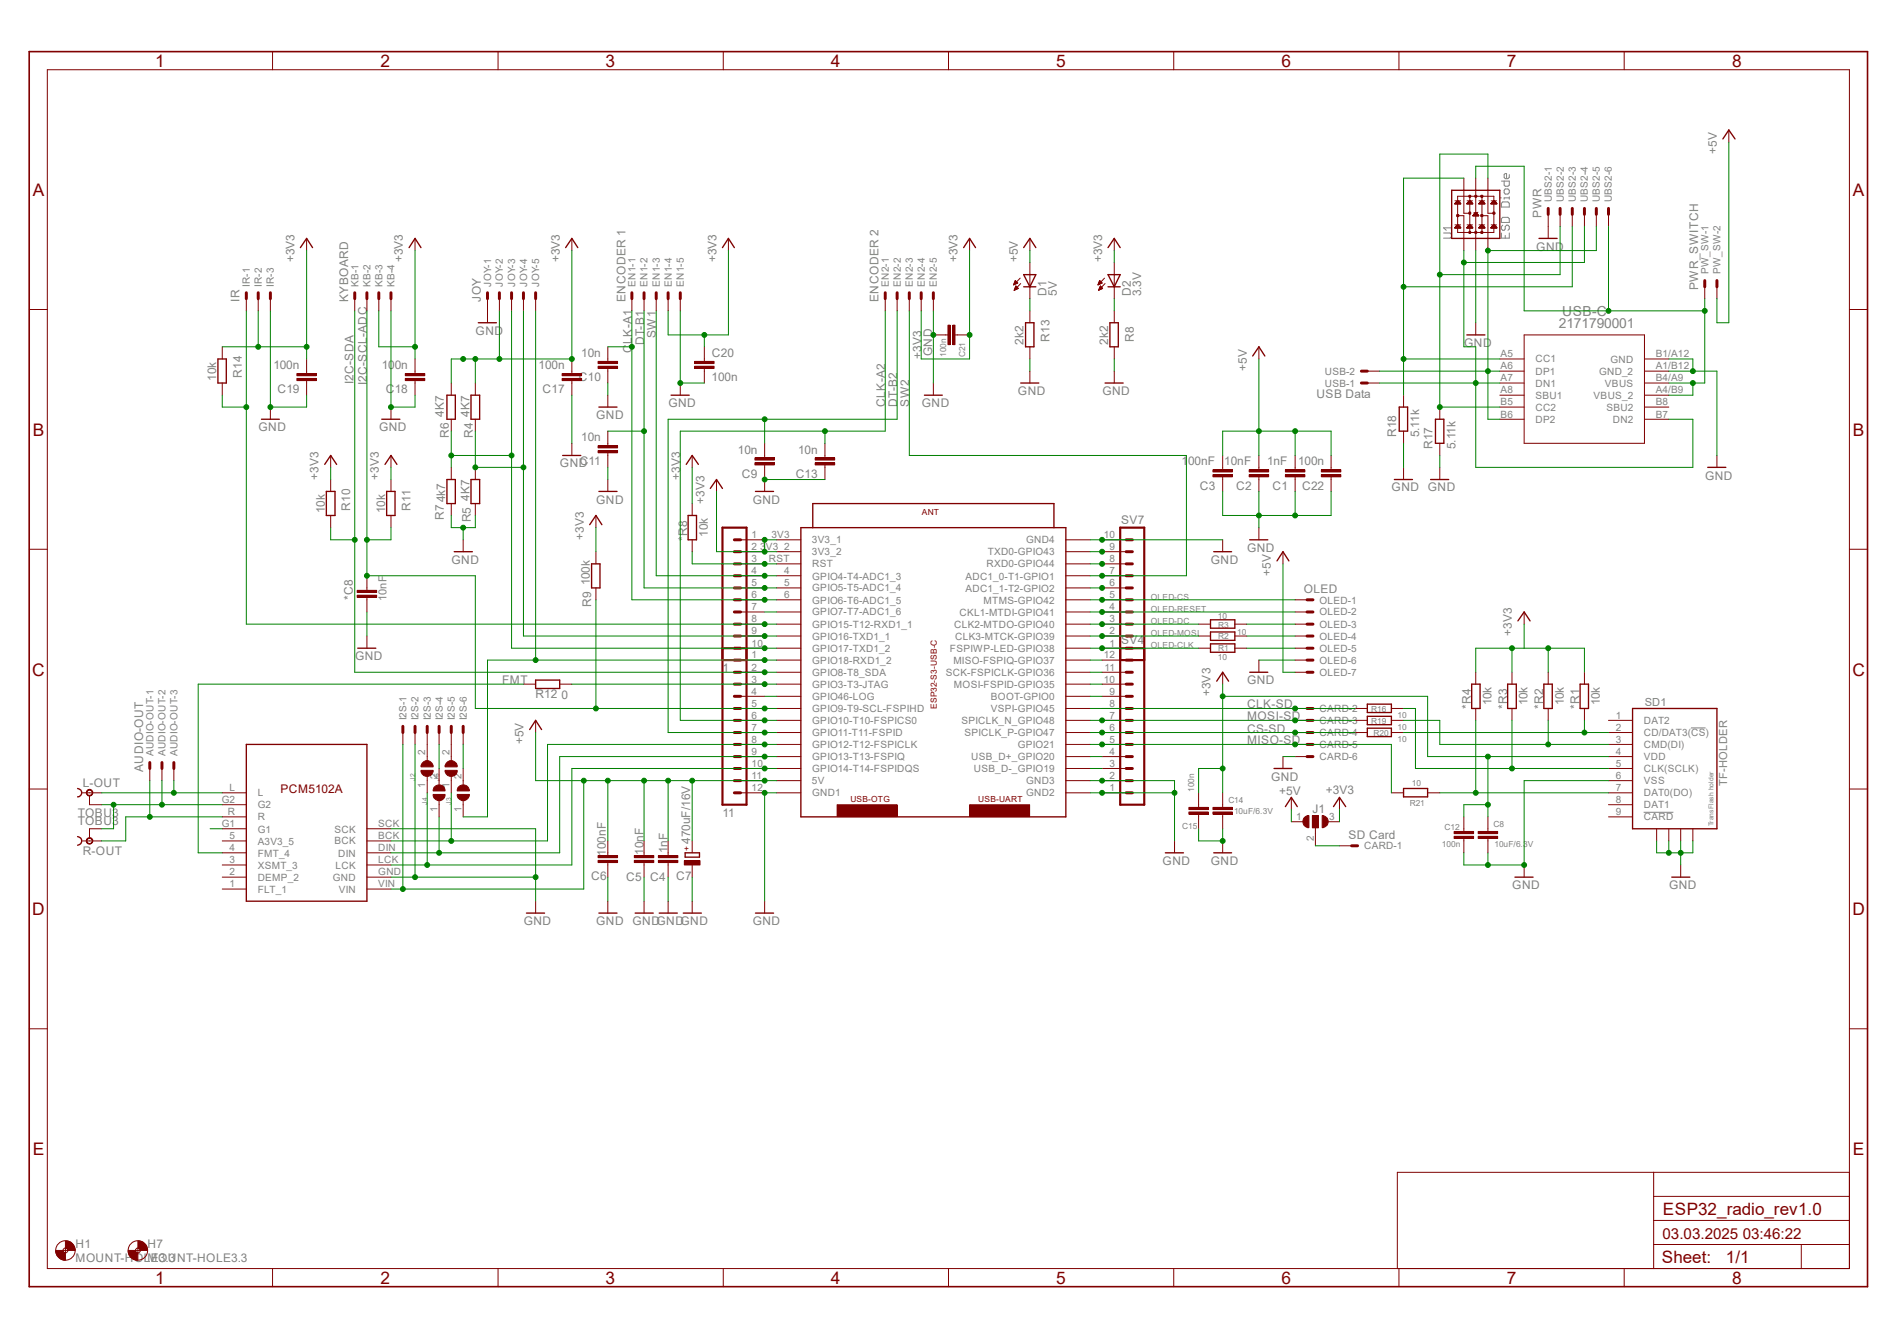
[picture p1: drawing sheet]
<svg xmlns="http://www.w3.org/2000/svg" width="297mm" height="210mm" viewBox="0 0 297 210" stroke-linecap="round" stroke-linejoin="round" font-family="sans-serif">
<defs><g id="words">
<g font-size="2.7" fill="#800000">
<text x="24.3" y="10.5">1</text>
<text x="59.6" y="10.5">2</text>
<text x="94.8" y="10.5">3</text>
<text x="130.1" y="10.5">4</text>
<text x="165.4" y="10.5">5</text>
<text x="200.7" y="10.5">6</text>
<text x="235.9" y="10.5">7</text>
<text x="271.2" y="10.5">8</text>
<text x="5.1" y="30.7">A</text>
<text x="290.1" y="30.7">A</text>
<text x="5.1" y="68.2">B</text>
<text x="290.1" y="68.2">B</text>
<text x="5" y="105.8">C</text>
<text x="290" y="105.8">C</text>
<text x="5" y="143.3">D</text>
<text x="290" y="143.3">D</text>
<text x="5.1" y="180.9">E</text>
<text x="290.1" y="180.9">E</text>
<text x="260.4" y="190.2">ESP32_radio_rev1.0</text>
<text x="260.2" y="197.8">Sheet:</text>
<text x="270.2" y="197.7">1/1</text>
<text x="24.3" y="201.1">1</text>
<text x="59.6" y="201.1">2</text>
<text x="94.8" y="201.1">3</text>
<text x="130.1" y="201.1">4</text>
<text x="165.4" y="201.1">5</text>
<text x="200.7" y="201.1">6</text>
<text x="235.9" y="201.1">7</text>
<text x="271.2" y="201.1">8</text>
</g>
<text font-size="2.4" fill="#800000" x="260.3" y="194">03.03.2025 03:46:22</text>
<g font-size="2.2" fill="#808080">
<text x="244.1" y="51.4">2171790001</text>
<text x="244.6" y="49.4">USB-C</text>
</g>
<g font-size="1.9" fill="#808080">
<text x="268.8" y="24.1" transform="rotate(-90 268.8 24.1)">+5V</text>
<text x="241.3" y="34.1" transform="rotate(-90 241.3 34.1)">PWR</text>
<text x="46.1" y="41.1" transform="rotate(-90 46.1 41.1)">+3V3</text>
<text x="63.1" y="41.1" transform="rotate(-90 63.1 41.1)">+3V3</text>
<text x="87.6" y="41.1" transform="rotate(-90 87.6 41.1)">+3V3</text>
<text x="112.2" y="41.1" transform="rotate(-90 112.2 41.1)">+3V3</text>
<text x="149.9" y="41.1" transform="rotate(-90 149.9 41.1)">+3V3</text>
<text x="159.3" y="41.1" transform="rotate(-90 159.3 41.1)">+5V</text>
<text x="172.5" y="41.1" transform="rotate(-90 172.5 41.1)">+3V3</text>
<text x="240.5" y="39.2">GND</text>
<text x="37.5" y="47.3" transform="rotate(-90 37.5 47.3)">IR</text>
<text x="54.5" y="47.3" transform="rotate(-90 54.5 47.3)">KYBOARD</text>
<text x="75.3" y="47.3" transform="rotate(-90 75.3 47.3)">JOY</text>
<text x="97.9" y="47.3" transform="rotate(-90 97.9 47.3)">ENCODER 1</text>
<text x="137.5" y="47.3" transform="rotate(-90 137.5 47.3)">ENCODER 2</text>
<text x="163.9" y="46.4" transform="rotate(-90 163.9 46.4)">D1</text>
<text x="165.5" y="46.4" transform="rotate(-90 165.5 46.4)">5V</text>
<text x="177.1" y="46.4" transform="rotate(-90 177.1 46.4)">D2</text>
<text x="178.7" y="46.4" transform="rotate(-90 178.7 46.4)">3.3V</text>
<text x="265.9" y="45.4" transform="rotate(-90 265.9 45.4)">PWR_SWITCH</text>
<text x="74.5" y="52.5">GND</text>
<text x="102.7" y="52.9" transform="rotate(-90 102.7 52.9)">SW1</text>
<text x="160.3" y="54" transform="rotate(-90 160.3 54)">2k2</text>
<text x="164.3" y="53.6" transform="rotate(-90 164.3 53.6)">R13</text>
<text x="173.5" y="54" transform="rotate(-90 173.5 54)">2k2</text>
<text x="177.5" y="53.6" transform="rotate(-90 177.5 53.6)">R8</text>
<text x="33.8" y="59.6" transform="rotate(-90 33.8 59.6)">10k</text>
<text x="37.8" y="59.2" transform="rotate(-90 37.8 59.2)">R14</text>
<text x="42.8" y="57.8">100n</text>
<text x="59.8" y="57.8">100n</text>
<text x="84.3" y="57.8">100n</text>
<text x="90.6" y="59.7">C10</text>
<text x="91" y="55.9">10n</text>
<text x="98.9" y="55.2" transform="rotate(-90 98.9 55.2)">CLK-A1</text>
<text x="100.8" y="54.1" transform="rotate(-90 100.8 54.1)">DT-B1</text>
<text x="111.4" y="59.7">100n</text>
<text x="111.5" y="55.9">C20</text>
<text x="144.3" y="56.2" transform="rotate(-90 144.3 56.2)">+3V3</text>
<text x="146" y="55.8" transform="rotate(-90 146 55.8)">GND</text>
<text x="195.2" y="58.1" transform="rotate(-90 195.2 58.1)">+5V</text>
<text x="229.2" y="54.3">GND</text>
<text x="43.4" y="61.6">C19</text>
<text x="55.4" y="60.2" transform="rotate(-90 55.4 60.2)">I2C-SDA</text>
<text x="57.4" y="60.3" transform="rotate(-90 57.4 60.3)">I2C-SCL-ADC</text>
<text x="60.4" y="61.6">C18</text>
<text x="69.5" y="65.3" transform="rotate(-90 69.5 65.3)">4K7</text>
<text x="73.5" y="65.3" transform="rotate(-90 73.5 65.3)">4K7</text>
<text x="85" y="61.6">C17</text>
<text x="93.3" y="65.7">GND</text>
<text x="104.6" y="63.8">GND</text>
<text x="138.6" y="63.7" transform="rotate(-90 138.6 63.7)">CLK-A2</text>
<text x="140.5" y="63.7" transform="rotate(-90 140.5 63.7)">DT-B2</text>
<text x="142.4" y="63.7" transform="rotate(-90 142.4 63.7)">SW2</text>
<text x="144.3" y="63.8">GND</text>
<text x="159.4" y="61.9">GND</text>
<text x="172.6" y="61.9">GND</text>
<text x="206.1" y="62.4">USB Data</text>
<text x="40.5" y="67.5">GND</text>
<text x="59.4" y="67.5">GND</text>
<text x="70.3" y="68.6" transform="rotate(-90 70.3 68.6)">R6</text>
<text x="74" y="68.6" transform="rotate(-90 74 68.6)">R4</text>
<text x="91" y="69.1">10n</text>
<text x="115.5" y="71">10n</text>
<text x="125" y="71">10n</text>
<text x="218.6" y="68.5" transform="rotate(-90 218.6 68.5)">R18</text>
<text x="222.2" y="68.5" transform="rotate(-90 222.2 68.5)">5.11k</text>
<text x="224.3" y="70.3" transform="rotate(-90 224.3 70.3)">R17</text>
<text x="227.9" y="70.4" transform="rotate(-90 227.9 70.4)">5.11k</text>
<text x="49.9" y="75.1" transform="rotate(-90 49.9 75.1)">+3V3</text>
<text x="59.3" y="75.1" transform="rotate(-90 59.3 75.1)">+3V3</text>
<text x="87.7" y="73.2">GND</text>
<text x="90.8" y="72.9">C11</text>
<text x="106.5" y="75.1" transform="rotate(-90 106.5 75.1)">+3V3</text>
<text x="116.2" y="74.8">C9</text>
<text x="124.6" y="74.8">C13</text>
<text x="185" y="72.9">100nF</text>
<text x="187.9" y="76.7">C3</text>
<text x="191.7" y="72.9">10nF</text>
<text x="193.5" y="76.7">C2</text>
<text x="198.4" y="72.9">1nF</text>
<text x="199.2" y="76.7">C1</text>
<text x="203.2" y="72.9">100n</text>
<text x="203.9" y="76.7">C22</text>
<text x="217.9" y="77">GND</text>
<text x="223.6" y="77">GND</text>
<text x="267" y="75.1">GND</text>
<text x="50.8" y="80.4" transform="rotate(-90 50.8 80.4)">10k</text>
<text x="54.8" y="80" transform="rotate(-90 54.8 80)">R10</text>
<text x="60.3" y="80.4" transform="rotate(-90 60.3 80.4)">10k</text>
<text x="64.3" y="80" transform="rotate(-90 64.3 80)">R11</text>
<text x="69.5" y="81.4" transform="rotate(-90 69.5 81.4)">R7</text>
<text x="69.7" y="78.7" transform="rotate(-90 69.7 78.7)">4k7</text>
<text x="73.5" y="78.5" transform="rotate(-90 73.5 78.5)">4K7</text>
<text x="73.7" y="81.8" transform="rotate(-90 73.7 81.8)">R5</text>
<text x="93.3" y="78.9">GND</text>
<text x="110.3" y="78.9" transform="rotate(-90 110.3 78.9)">+3V3</text>
<text x="117.9" y="78.9">GND</text>
<text x="175.6" y="82.1">SV7</text>
<text x="70.7" y="88.3">GND</text>
<text x="91.4" y="84.5" transform="rotate(-90 91.4 84.5)">+3V3</text>
<text x="107.6" y="84.7" transform="rotate(-90 107.6 84.7)">*R8</text>
<text x="110.8" y="84.1" transform="rotate(-90 110.8 84.1)">10k</text>
<text x="189.6" y="88.3">GND</text>
<text x="195.2" y="86.4">GND</text>
<text x="55.2" y="93.9" transform="rotate(-90 55.2 93.9)">*C8</text>
<text x="92.3" y="91.7" transform="rotate(-90 92.3 91.7)">100k</text>
<text x="92.5" y="95" transform="rotate(-90 92.5 95)">R9</text>
<text x="199" y="90.2" transform="rotate(-90 199 90.2)">+5V</text>
<text x="204.1" y="92.9">OLED</text>
<text x="175.6" y="100.9">SV4</text>
<text x="236.7" y="99.6" transform="rotate(-90 236.7 99.6)">+3V3</text>
<text x="55.6" y="103.4">GND</text>
<text x="78.6" y="107.1">FMT</text>
<text x="113.1" y="105.3">1</text>
<text x="195.2" y="107.1">GND</text>
<text x="83.8" y="109.4">R12</text>
<text x="87.9" y="109.4">0</text>
<text x="189.5" y="109" transform="rotate(-90 189.5 109)">+3V3</text>
<text x="195.2" y="111">CLK-SD</text>
<text x="195.2" y="112.8">MOSI-SD</text>
<text x="230.3" y="111.1" transform="rotate(-90 230.3 111.1)">*R4</text>
<text x="233.5" y="110.5" transform="rotate(-90 233.5 110.5)">10k</text>
<text x="236" y="111.1" transform="rotate(-90 236 111.1)">*R3</text>
<text x="239.2" y="110.5" transform="rotate(-90 239.2 110.5)">10k</text>
<text x="241.6" y="111.1" transform="rotate(-90 241.6 111.1)">*R2</text>
<text x="244.9" y="110.5" transform="rotate(-90 244.9 110.5)">10k</text>
<text x="247.3" y="111.1" transform="rotate(-90 247.3 111.1)">*R1</text>
<text x="250.5" y="110.5" transform="rotate(-90 250.5 110.5)">10k</text>
<text x="82" y="116.6" transform="rotate(-90 82 116.6)">+5V</text>
<text x="195.2" y="114.7">CS-SD</text>
<text x="195.2" y="116.6">MISO-SD</text>
<text x="13" y="123.2">L-OUT</text>
<text x="22.4" y="120.9" transform="rotate(-90 22.4 120.9)">AUDIO-OUT</text>
<text x="199" y="122.3">GND</text>
<text x="200.3" y="124.5">+5V</text>
<text x="207.6" y="124.3">+3V3</text>
<text x="12.2" y="129.2">TOBU3</text>
<text x="12.2" y="127.9">TOBU3</text>
<text x="113.1" y="127.9">11</text>
<text x="205.5" y="127.3">J1</text>
<text x="211.1" y="131.4">SD Card</text>
<text x="13" y="133.9">R-OUT</text>
<text x="92.6" y="137.8">C6</text>
<text x="94.9" y="134" transform="rotate(-90 94.9 134)">100nF</text>
<text x="100.8" y="133.9" transform="rotate(-90 100.8 133.9)">10nF</text>
<text x="104.5" y="133.6" transform="rotate(-90 104.5 133.6)">1nF</text>
<text x="105.9" y="137.8">C7</text>
<text x="108" y="132.2" transform="rotate(-90 108 132.2)">470uF/16V</text>
<text x="182" y="135.5">GND</text>
<text x="189.6" y="135.5">GND</text>
<text x="98" y="138">C5</text>
<text x="101.8" y="138">C4</text>
<text x="236.8" y="139.2">GND</text>
<text x="261.3" y="139.2">GND</text>
<text x="82" y="144.9">GND</text>
<text x="93.3" y="144.9">GND</text>
<text x="99" y="144.9">GNDGNDGND</text>
<text x="117.9" y="144.9">GND</text>
<text x="11.8" y="197.7">MOUNT-HOLE3.3</text>
<text x="11.8" y="195.4">H1</text>
<text x="23.1" y="197.7">MOUNT-HOLE3.3</text>
<text x="23.1" y="195.4">H7</text>
</g>
<text font-size="1.9" fill="#800000" x="43.9" y="124.2">PCM5102A</text>
<g font-size="1.7" fill="#808080">
<text x="60.5" y="94.1" transform="rotate(-90 60.5 94.1)">10nF</text>
<text x="257.5" y="110.6">SD1</text>
<text x="270.4" y="123.1" transform="rotate(-90 270.4 123.1)">TF-HOLDER</text>
</g>
<g font-size="1.6" fill="#808080">
<text x="242.9" y="31.7" transform="rotate(-90 242.9 31.7)">UBS2-1</text>
<text x="244.9" y="31.7" transform="rotate(-90 244.9 31.7)">UBS2-2</text>
<text x="246.7" y="31.7" transform="rotate(-90 246.7 31.7)">UBS2-3</text>
<text x="248.6" y="31.7" transform="rotate(-90 248.6 31.7)">UBS2-4</text>
<text x="250.5" y="31.7" transform="rotate(-90 250.5 31.7)">UBS2-5</text>
<text x="252.4" y="31.7" transform="rotate(-90 252.4 31.7)">UBS2-6</text>
<text x="39.1" y="44.9" transform="rotate(-90 39.1 44.9)">IR-1</text>
<text x="41" y="44.9" transform="rotate(-90 41 44.9)">IR-2</text>
<text x="42.9" y="44.9" transform="rotate(-90 42.9 44.9)">IR-3</text>
<text x="56.1" y="44.9" transform="rotate(-90 56.1 44.9)">KB-1</text>
<text x="58" y="44.9" transform="rotate(-90 58 44.9)">KB-2</text>
<text x="59.9" y="44.9" transform="rotate(-90 59.9 44.9)">KB-3</text>
<text x="61.8" y="44.9" transform="rotate(-90 61.8 44.9)">KB-4</text>
<text x="76.9" y="44.9" transform="rotate(-90 76.9 44.9)">JOY-1</text>
<text x="78.7" y="44.9" transform="rotate(-90 78.7 44.9)">JOY-2</text>
<text x="80.6" y="44.9" transform="rotate(-90 80.6 44.9)">JOY-3</text>
<text x="82.5" y="44.9" transform="rotate(-90 82.5 44.9)">JOY-4</text>
<text x="84.4" y="44.9" transform="rotate(-90 84.4 44.9)">JOY-5</text>
<text x="99.5" y="44.9" transform="rotate(-90 99.5 44.9)">EN1-1</text>
<text x="101.4" y="44.9" transform="rotate(-90 101.4 44.9)">EN1-2</text>
<text x="103.3" y="44.9" transform="rotate(-90 103.3 44.9)">EN1-3</text>
<text x="105.2" y="44.9" transform="rotate(-90 105.2 44.9)">EN1-4</text>
<text x="107.1" y="44.9" transform="rotate(-90 107.1 44.9)">EN1-5</text>
<text x="139.1" y="44.9" transform="rotate(-90 139.1 44.9)">EN2-1</text>
<text x="141.1" y="44.9" transform="rotate(-90 141.1 44.9)">EN2-2</text>
<text x="142.9" y="44.9" transform="rotate(-90 142.9 44.9)">EN2-3</text>
<text x="144.8" y="44.9" transform="rotate(-90 144.8 44.9)">EN2-4</text>
<text x="146.7" y="44.9" transform="rotate(-90 146.7 44.9)">EN2-5</text>
<text x="267.5" y="43" transform="rotate(-90 267.5 43)">PW_SW-1</text>
<text x="269.4" y="43" transform="rotate(-90 269.4 43)">PW_SW-2</text>
<text x="207.4" y="58.7">USB-2</text>
<text x="234.9" y="56">A5</text>
<text x="234.9" y="57.8">A6</text>
<text x="234.9" y="59.7">A7</text>
<text x="240.4" y="56.8">CC1</text>
<text x="240.4" y="58.7">DP1</text>
<text x="250.4" y="58.7">GND_2</text>
<text x="252.1" y="56.8">GND</text>
<text x="259.2" y="59.7">B4/A9</text>
<text x="259.2" y="57.8">A1/B12</text>
<text x="259.2" y="56">B1/A12</text>
<text x="207.4" y="60.6">USB-1</text>
<text x="234.9" y="61.6">A8</text>
<text x="234.9" y="63.5">B5</text>
<text x="234.9" y="65.4">B6</text>
<text x="240.4" y="60.6">DN1</text>
<text x="240.4" y="62.4">SBU1</text>
<text x="240.4" y="64.3">CC2</text>
<text x="249.5" y="62.4">VBUS_2</text>
<text x="251.3" y="60.6">VBUS</text>
<text x="251.5" y="64.3">SBU2</text>
<text x="259.2" y="65.4">B7</text>
<text x="259.2" y="63.5">B8</text>
<text x="259.2" y="61.6">A4/B9</text>
<text x="240.4" y="66.2">DP2</text>
<text x="252.5" y="66.2">DN2</text>
<text x="117.7" y="84.2">1</text>
<text x="117.7" y="86.1">2</text>
<text x="117.7" y="88.1">3</text>
<text x="117.7" y="89.9">4</text>
<text x="119" y="86.1">3V3_2</text>
<text x="120.4" y="88.1">RST</text>
<text x="120.8" y="84.2">3V3</text>
<text x="122.8" y="89.9">4</text>
<text x="127.1" y="85.1">3V3_1</text>
<text x="127.1" y="87">3V3_2</text>
<text x="127.2" y="88.9">RST</text>
<text x="154.5" y="88.9">RXD0-GPIO44</text>
<text x="154.6" y="87">TXD0-GPIO43</text>
<text x="160.7" y="85.1">GND4</text>
<text x="172.8" y="84.2">10</text>
<text x="173.7" y="89.9">7</text>
<text x="173.7" y="88.1">8</text>
<text x="173.7" y="86.1">9</text>
<text x="117.7" y="91.8">5</text>
<text x="117.7" y="93.7">6</text>
<text x="117.7" y="95.6">7</text>
<text x="122.8" y="91.8">5</text>
<text x="122.8" y="93.7">6</text>
<text x="127.2" y="90.8">GPIO4-T4-ADC1_3</text>
<text x="127.2" y="92.6">GPIO5-T5-ADC1_4</text>
<text x="127.2" y="94.5">GPIO6-T6-ADC1_5</text>
<text x="151.2" y="92.7">ADC1_1-T2-GPIO2</text>
<text x="151.2" y="90.8">ADC1_0-T1-GPIO1</text>
<text x="154" y="94.5">MTMS-GPIO42</text>
<text x="173.7" y="95.6">4</text>
<text x="173.7" y="93.7">5</text>
<text x="173.7" y="91.8">6</text>
<text x="206.6" y="94.5">OLED-1</text>
<text x="117.7" y="97.5">8</text>
<text x="117.7" y="99.4">9</text>
<text x="117.7" y="101.3">10</text>
<text x="127.2" y="96.4">GPIO7-T7-ADC1_6</text>
<text x="127.2" y="98.3">GPIO15-T12-RXD1_1</text>
<text x="127.2" y="100.2">GPIO16-TXD1_1</text>
<text x="149.4" y="98.3">CLK2-MTDO-GPIO40</text>
<text x="149.6" y="100.2">CLK3-MTCK-GPIO39</text>
<text x="150.2" y="96.4">CKL1-MTDI-GPIO41</text>
<text x="173.7" y="101.3">1</text>
<text x="173.7" y="99.4">2</text>
<text x="173.7" y="97.5">3</text>
<text x="206.6" y="96.4">OLED-2</text>
<text x="206.6" y="98.3">OLED-3</text>
<text x="206.6" y="100.2">OLED-4</text>
<text x="117.7" y="103.1">1</text>
<text x="117.7" y="105">2</text>
<text x="117.7" y="106.9">3</text>
<text x="127.2" y="102.1">GPIO17-TXD1_2</text>
<text x="127.2" y="105.8">GPIO8-T8_SDA</text>
<text x="127.2" y="107.7">GPIO3-T3-JTAG</text>
<text x="127.2" y="104">GPIO18-RXD1_2</text>
<text x="148.1" y="105.9">SCK-FSPICLK-GPIO36</text>
<text x="148.7" y="102.1">FSPIWP-LED-GPIO38</text>
<text x="149.3" y="104">MISO-FSPIQ-GPIO37</text>
<text x="149.4" y="107.7">MOSI-FSPID-GPIO35</text>
<text x="172.8" y="106.9">10</text>
<text x="172.8" y="103.1">12</text>
<text x="172.9" y="105">11</text>
<text x="206.6" y="102.1">OLED-5</text>
<text x="206.6" y="104">OLED-6</text>
<text x="206.6" y="105.8">OLED-7</text>
<text x="63.7" y="112.8" transform="rotate(-90 63.7 112.8)">I2S-1</text>
<text x="65.5" y="112.8" transform="rotate(-90 65.5 112.8)">I2S-2</text>
<text x="67.4" y="112.8" transform="rotate(-90 67.4 112.8)">I2S-3</text>
<text x="69.3" y="112.8" transform="rotate(-90 69.3 112.8)">I2S-4</text>
<text x="71.2" y="112.8" transform="rotate(-90 71.2 112.8)">I2S-5</text>
<text x="73.1" y="112.8" transform="rotate(-90 73.1 112.8)">I2S-6</text>
<text x="117.7" y="108.8">4</text>
<text x="117.7" y="110.7">5</text>
<text x="117.7" y="112.6">6</text>
<text x="127.2" y="109.6">GPIO46-LOG</text>
<text x="127.2" y="111.5">GPIO9-T9-SCL-FSPIHD</text>
<text x="127.2" y="113.4">GPIO10-T10-FSPICS0</text>
<text x="150.5" y="113.4">SPICLK_N_GPIO48</text>
<text x="155.1" y="111.5">VSPI-GPIO45</text>
<text x="155.2" y="109.6">BOOT-GPIO0</text>
<text x="173.7" y="112.6">7</text>
<text x="173.7" y="110.7">8</text>
<text x="173.7" y="108.8">9</text>
<text x="206.6" y="111.5">CARD-2</text>
<text x="206.6" y="113.4">CARD-3</text>
<text x="253" y="112.6">1</text>
<text x="257.4" y="113.4">DAT2</text>
<text x="24" y="118.4" transform="rotate(-90 24 118.4)">AUDIO-OUT-1</text>
<text x="25.9" y="118.4" transform="rotate(-90 25.9 118.4)">AUDIO-OUT-2</text>
<text x="27.8" y="118.4" transform="rotate(-90 27.8 118.4)">AUDIO-OUT-3</text>
<text x="66.6" y="118.2" transform="rotate(-90 66.6 118.2)">2</text>
<text x="70.4" y="118.2" transform="rotate(-90 70.4 118.2)">2</text>
<text x="117.7" y="114.5">7</text>
<text x="117.7" y="116.3">8</text>
<text x="117.7" y="118.2">9</text>
<text x="127.2" y="115.3">GPIO11-T11-FSPID</text>
<text x="127.2" y="117.2">GPIO12-T12-FSPICLK</text>
<text x="127.2" y="119">GPIO13-T13-FSPIQ</text>
<text x="151" y="115.3">SPICLK_P-GPIO47</text>
<text x="152.1" y="119.1">USB_D+_GPIO20</text>
<text x="159.3" y="117.2">GPIO21</text>
<text x="173.7" y="118.2">4</text>
<text x="173.7" y="116.3">5</text>
<text x="173.7" y="114.5">6</text>
<text x="206.6" y="115.3">CARD-4</text>
<text x="206.6" y="117.2">CARD-5</text>
<text x="206.6" y="119">CARD-6</text>
<text x="253" y="114.5">2</text>
<text x="253" y="116.3">3</text>
<text x="253" y="118.2">4</text>
<text x="257.4" y="115.3">CD/DAT3(CS)</text>
<text x="257.4" y="117.2">CMD(DI)</text>
<text x="257.4" y="119">VDD</text>
<text x="34.7" y="125.8">G2</text>
<text x="35.9" y="123.9">L</text>
<text x="40.3" y="124.7">L</text>
<text x="66.6" y="123.4" transform="rotate(-90 66.6 123.4)">1</text>
<text x="68.5" y="122" transform="rotate(-90 68.5 122)">2</text>
<text x="70.4" y="123.4" transform="rotate(-90 70.4 123.4)">1</text>
<text x="72.3" y="122" transform="rotate(-90 72.3 122)">2</text>
<text x="117.7" y="120.1">10</text>
<text x="117.7" y="122">11</text>
<text x="117.7" y="123.9">12</text>
<text x="127.1" y="122.8">5V</text>
<text x="127.2" y="120.9">GPIO14-T14-FSPIDQS</text>
<text x="127.2" y="124.7">GND1</text>
<text x="152.5" y="120.9">USB_D-_GPIO19</text>
<text x="160.7" y="122.9">GND3</text>
<text x="160.7" y="124.7">GND2</text>
<text x="173.7" y="123.9">1</text>
<text x="173.7" y="122">2</text>
<text x="173.7" y="120.1">3</text>
<text x="253" y="120.1">5</text>
<text x="253" y="122">6</text>
<text x="253" y="123.9">7</text>
<text x="253" y="125.8">8</text>
<text x="257.4" y="120.9">CLK(SCLK)</text>
<text x="257.4" y="122.8">VSS</text>
<text x="257.4" y="124.7">DAT0(DO)</text>
<text x="34.7" y="129.5">G1</text>
<text x="35.7" y="127.7">R</text>
<text x="35.9" y="131.4">5</text>
<text x="40.3" y="130.4">G1</text>
<text x="40.3" y="128.5">R</text>
<text x="40.3" y="126.6">G2</text>
<text x="52.4" y="130.4">SCK</text>
<text x="59.2" y="131.4">BCK</text>
<text x="59.2" y="129.5">SCK</text>
<text x="68.5" y="127.2" transform="rotate(-90 68.5 127.2)">1</text>
<text x="72.3" y="127.2" transform="rotate(-90 72.3 127.2)">1</text>
<text x="202.9" y="128.4">1</text>
<text x="205.7" y="131.7" transform="rotate(-90 205.7 131.7)">2</text>
<text x="208.1" y="128.4">3</text>
<text x="253" y="127.7">9</text>
<text x="257.4" y="126.6">DAT1</text>
<text x="257.4" y="128.5">CARD</text>
<text x="35.9" y="137.1">2</text>
<text x="35.9" y="135.2">3</text>
<text x="35.9" y="133.3">4</text>
<text x="40.3" y="137.9">DEMP_2</text>
<text x="40.3" y="136.1">XSMT_3</text>
<text x="40.3" y="134.2">FMT_4</text>
<text x="40.3" y="132.3">A3V3_5</text>
<text x="52.1" y="137.9">GND</text>
<text x="52.4" y="132.2">BCK</text>
<text x="52.5" y="136">LCK</text>
<text x="53" y="134.2">DIN</text>
<text x="59.2" y="137.1">GND</text>
<text x="59.2" y="135.2">LCK</text>
<text x="59.2" y="133.3">DIN</text>
<text x="213.6" y="133">CARD-1</text>
<text x="35.9" y="139">1</text>
<text x="40.3" y="139.8">FLT_1</text>
<text x="53" y="139.8">VIN</text>
<text x="59.2" y="139">VIN</text>
</g>
<g font-size="1.3" fill="#808080">
<text x="148.1" y="55.9" transform="rotate(-90 148.1 55.9)">100n</text>
<text x="151.1" y="56" transform="rotate(-90 151.1 56)">C21</text>
<text x="180.2" y="95.8">OLED-RESET</text>
<text x="180.2" y="93.9">OLED-CS</text>
<text x="180.2" y="101.5">OLED-CLK</text>
<text x="180.2" y="99.6">OLED-MOSI</text>
<text x="180.2" y="97.7">OLED-DC</text>
<text x="190.7" y="97">10</text>
<text x="190.7" y="101.9">R1</text>
<text x="190.7" y="100">R2</text>
<text x="190.7" y="98.3">R3</text>
<text x="193.7" y="99.4">10</text>
<text x="190.7" y="103.4">10</text>
<text x="214.7" y="111.5">R16</text>
<text x="214.7" y="113.4">R19</text>
<text x="218.8" y="112.4">10</text>
<text x="215.1" y="115.3">R20</text>
<text x="218.8" y="114.3">10</text>
<text x="218.8" y="116.2">10</text>
<text x="187" y="124" transform="rotate(-90 187 124)">100n</text>
<text x="192.3" y="125.7">C14</text>
<text x="221.1" y="123">10</text>
<text x="185.1" y="129.9">C15</text>
<text x="193.2" y="127.6">10uF/6.3V</text>
<text x="220.7" y="126.2">R21</text>
<text x="226.2" y="129.9">C12</text>
<text x="233.8" y="129.5">C8</text>
<text x="225.8" y="132.7">100n</text>
<text x="234" y="132.7">10uF/6.3V</text>
</g>
<g font-size="1.3" fill="#800000">
<text x="144.3" y="80.7">ANT</text>
<text x="146.7" y="111.1" transform="rotate(-90 146.7 111.1)">ESP32-S3-USB-C</text>
<text x="133.1" y="125.6">USB-OTG</text>
<text x="153.2" y="125.6">USB-UART</text>
<text x="108" y="133.3" transform="rotate(-90 108 133.3)">+</text>
</g>
<g font-size="1.1" fill="#808080">
<text x="65" y="122.3" transform="rotate(-90 65 122.3)">J2</text>
<text x="68.7" y="122.3" transform="rotate(-90 68.7 122.3)">J5</text>
<text x="66.9" y="126" transform="rotate(-90 66.9 126)">J4</text>
<text x="70.7" y="126" transform="rotate(-90 70.7 126)">J3</text>
<text x="268.3" y="129.4" transform="rotate(-90 268.3 129.4)">TransFlash holder</text>
</g>
</g></defs>
<g fill="none" stroke="#808080" stroke-width=".16">
<path d="M226 36.5h1l.2 .2v.4l-.2 .2h-1M227.2 35.3v.8M227.2 35.7h-1.2l.4 .4M234.9 31h.2M235.1 31.8l.2-.2h.8l.2 .2v.6h-1.2zM235.1 34.2l.2-.2h.8l.2 .2v.6h-1.2zM235.1 36.5v.8h1.2v-.8M235.1 28.4h1.2v.6l-.2 .2h-.4l-.2-.2v-.6M235.3 35.3l-.2 .2v.4l.2 .2h.2l.2-.2v-.4l.2-.2h.2l.2 .2v.4l-.2 .2M235.7 29.6h.4l.2 .2v.4l-.2 .2h-.4l-.2-.2v-.4zM235.7 36.9v.4M236.3 27.3v.5l-.2 .2h-.4l-.2-.2v-.5l.2-.1h.2v.8"/>
<path d="M236.3 30.8v.4M236.3 31h-.8v.2M264.8 114h2.2M257.3 127.2h4.7"/>
</g>
<g fill="none" stroke="#800000" stroke-width=".16">
<path d="M121.6 84.5h3.8M121.6 86.4h3.8M121.6 88.3h3.8M121.6 90.2h3.8M121.6 92.1h3.8M121.6 93.9h3.8M121.6 95.8h3.8M121.6 97.7h3.8M121.6 99.6h3.8M166.9 84.5h3.8M166.9 86.4h3.8M166.9 88.3h3.8"/>
<path d="M166.9 90.2h3.8M166.9 92.1h3.8M166.9 93.9h3.8M166.9 95.8h3.8M166.9 97.7h3.8M166.9 99.6h3.8M121.6 101.5h3.8M121.6 105.3h3.8M121.6 107.1h3.8M121.6 109.1h3.8M121.6 111h3.8M121.6 112.8h3.8"/>
<path d="M121.6 114.7h3.8M121.6 116.6h3.8M121.6 118.5h3.8M121.6 103.4h3.8M166.9 101.5h3.8M166.9 105.3h3.8M166.9 107.1h3.8M166.9 109.1h3.8M166.9 111h3.8M166.9 112.8h3.8M166.9 114.7h3.8M166.9 116.6h3.8"/>
<path d="M166.9 118.5h3.8M166.9 103.4h3.8M121.6 120.4h3.8M121.6 122.3h3.8M121.6 124.2h3.8M166.9 120.4h3.8M166.9 122.3h3.8M166.9 124.2h3.8"/>
</g>
<path d="M125.4 82.6h41.5v45.3h-41.5zM127.3 82.6v-3.7h37.7v3.7" fill="none" stroke="#800000" stroke-width=".21"/>
<path d="M131.1 126h9.4v1.9h-9.4z" fill-rule="evenodd" fill="#800000"/>
<path d="M131.1 126h9.4v1.9h-9.4z" fill="none" stroke="#800000" stroke-width=".16"/>
<path d="M151.8 126h9.4v1.9h-9.4z" fill-rule="evenodd" fill="#800000"/>
<path d="M151.8 126h9.4v1.9h-9.4z" fill="none" stroke="#800000" stroke-width=".16"/>
<path d="M10.2 194.4a1.45 1.45 0 0 1 1.6 1.4h-1.2l-.1-.3h-.3z" fill-rule="evenodd" fill="#800000"/>
<path d="M10.2 194.4a1.45 1.45 0 0 1 1.6 1.4h-1.2l-.1-.3h-.3z" fill="none" stroke="#800000" stroke-width=".16"/>
<path d="M8.7 195.8h1.2v.2l.3 .2v1.2a1.52 1.52 0 0 1-1.5-1.6z" fill-rule="evenodd" fill="#800000"/>
<g fill="none" stroke="#800000" stroke-width=".16">
<path d="M8.7 195.8h1.2v.2l.3 .2v1.2a1.52 1.52 0 0 1-1.5-1.6zM9.9 195.8h.7M10.2 195.5v.7"/>
<circle cx="10.2" cy="195.8" r="1.53"/>
<circle cx="10.2" cy="195.8" r=".38"/>
</g>
<path d="M21.6 194.4a1.45 1.45 0 0 1 1.5 1.4h-1.1l-.2-.3h-.2z" fill-rule="evenodd" fill="#800000"/>
<path d="M21.6 194.4a1.45 1.45 0 0 1 1.5 1.4h-1.1l-.2-.3h-.2z" fill="none" stroke="#800000" stroke-width=".16"/>
<path d="M20.1 195.8h1.1l.1 .2 .3 .2v1.2a1.45 1.45 0 0 1-1.5-1.6z" fill-rule="evenodd" fill="#800000"/>
<g fill="none" stroke="#800000" stroke-width=".16">
<path d="M114 37.3v1.9M151.8 37.3v1.9M197.1 54.3v1.9M189.9 73.6h3.1v.3h-3.1zM189.9 74.3h3.1v.4h-3.1zM191.4 71.3v2.3M191.4 74.7v2.3M195.6 73.6h3v.3h-3zM195.6 74.3h3v.4h-3zM197.1 71.3v2.3M197.1 74.7v2.3M201.3 73.6h3v.3h-3z"/>
<path d="M201.3 74.3h3v.4h-3zM202.8 71.3v2.3M202.8 74.7v2.3M187.7 99.6h1.8M187.7 97.7h1.8M193.3 99.6h1.9M193.3 97.7h1.9M197.1 82.6v1.9M83.9 112.8v1.9M187.7 101.5h1.8M193.3 101.5h1.9M197.1 103.4v1.9"/>
<path d="M34.8 139.2h3.8M34.8 137.4h3.8M34.8 135.5h3.8M34.8 133.6h3.8M34.8 131.7h3.8M34.8 129.8h3.8M34.8 127.9h3.8M34.8 126h3.8M34.8 124.2h3.8M57.4 139.2h3.8M57.4 137.4h3.8M57.4 135.5h3.8"/>
<path d="M57.4 133.6h3.8M57.4 131.7h3.8M57.4 129.8h3.8M93.6 134h3.1v.3h-3.1zM93.6 134.7h3.1v.4h-3.1zM95.2 131.7v2.2M95.2 135.1v2.3M99.3 134h3.1v.3h-3.1zM99.3 134.7h3.1v.4h-3.1zM100.8 131.7v2.2M100.8 135.1v2.3M103.1 134h3v.3h-3z"/>
<path d="M103.1 134.7h3v.4h-3zM104.6 131.7v2.2M104.6 135.1v2.3M83.9 141.1v1.9M119.7 141.1v1.9M20.1 195.8h1.1l.1 .2 .3 .2v1.2a1.45 1.45 0 0 1-1.5-1.6zM21.2 195.8h.8M21.6 195.5v.7"/>
<circle cx="21.6" cy="195.8" r="1.53"/>
<circle cx="21.6" cy="195.8" r=".38"/>
</g>
<g fill="none" stroke="#800000" stroke-width=".21">
<path d="M113.1 38.8l.9-1.5 1 1.5M150.9 38.8l.9-1.5 .9 1.5M196.1 55.8l1-1.5 .9 1.5M189.5 97.1h3.8v1.3h-3.8zM189.5 99h3.8v1.3h-3.8zM195.7 84.5h2.8M38.6 116.6h18.8v24.5h-18.8zM82.9 114.3l1-1.5 .9 1.5M189.5 100.8h3.8v1.4h-3.8zM195.7 105.3h2.8M107.3 133.6h2.2v.6h-2.2zM82.4 143h2.9"/>
<path d="M118.3 143h2.8"/>
</g>
<path d="M189.9 73.7h3.1M189.9 74.5h3.1M195.6 73.7h3M195.6 74.5h3M201.3 73.7h3M201.3 74.5h3M93.6 134.2h3.1M93.6 134.9h3.1M99.3 134.2h3.1M99.3 134.9h3.1M103.1 134.2h3M103.1 134.9h3" fill="none" stroke="#800000" stroke-width=".34"/>
<path d="M107.1 134.8h2.5v.7h-2.5z" fill-rule="evenodd" fill="#800000"/>
<g fill="none" stroke="#800000" stroke-width=".16">
<path d="M7.4 10.9h282.2v187.8h-282.2zM42.7 8.1v2.8M78 8.1v2.8M113.2 8.1v2.8M148.5 8.1v2.8M183.8 8.1v2.8M219 8.1v2.8M254.3 8.1v2.8M48 37.3v1.9M65 37.3v1.9M89.5 37.3v1.9M242.4 33.6v1.9"/>
<path d="M244.3 33.6v1.9M246.2 33.6v1.9M248.1 33.6v1.9M249.9 33.6v1.9M251.8 33.6v1.9M4.6 48.5h2.8M38.6 46.8v1.9M40.4 46.8v1.9M42.3 46.8v1.9M55.5 46.8v1.9M57.4 46.8v1.9M59.3 46.8v1.9"/>
<path d="M61.2 46.8v1.9M70.7 60v1.9M74.4 60v1.9M76.3 46.8v3.7M78.2 46.8v1.9M80.1 46.8v1.9M82 46.8v1.9M83.9 46.8v1.9M88 58.5h3.1v.3h-3.1zM88 59.3h3.1v.3h-3.1zM89.5 56.2v2.3M89.5 59.6v2.3"/>
<path d="M93.6 56.6h3.1v.3h-3.1zM93.6 57.4h3.1v.3h-3.1zM95.2 54.3v2.3M95.2 57.7v2.3M98.9 46.8v1.9M100.8 46.8v1.9M102.7 46.8v1.9M104.6 46.8v1.9M106.5 46.8v1.9M106.5 60v1.9M138.6 46.8v1.9M140.5 46.8v1.9"/>
<path d="M142.4 46.8v1.9M144.2 46.8v1.9M146.1 46.8v1.9M146.1 60v1.9M214.1 58.1h1.9M214.1 60h1.9M289.6 48.5h2.8M42.3 63.8v1.9M61.2 63.8v1.9M70.7 65.7v1.8M70.7 73.2v1.9M70.7 78.9v1.8"/>
<path d="M74.4 65.7v1.8M74.4 73.2v1.9M74.4 78.9v1.8M89.5 69.4v1.9M93.6 69.8h3.1v.3h-3.1zM93.6 70.6h3.1v.3h-3.1zM95.2 67.5v2.3M95.2 71v2.2M108.4 71.3v1.9M108.4 78.9v1.8M118.2 71.7h3v.4h-3zM118.2 72.5h3v.3h-3z"/>
<path d="M119.7 69.4v2.3M119.7 72.8v4.2M127.6 71.7h3.1v.4h-3.1zM127.6 72.5h3.1v.3h-3.1zM129.2 69.4v2.3M129.2 72.8v2.3M4.6 86h2.8M72.5 84.5v1.9M108.4 84.5v1.9M116 93.9h3.7M116 95.8h3.7M116 97.7h3.7"/>
<path d="M116 99.6h3.7M116 84.5h3.7M116 86.4h3.7M116 88.3h3.7M116 90.2h3.7M116 92.1h3.7M172.6 93.9h3.7M172.6 95.8h3.7M172.6 97.7h3.7M172.6 99.6h3.7M172.6 84.5h3.7M172.6 86.4h3.7"/>
<path d="M172.6 88.3h3.7M172.6 90.2h3.7M172.6 92.1h3.7M191.4 84.5v1.9M202.8 93.9h1.8M202.8 95.8h1.8M202.8 97.7h1.8M202.8 99.6h1.8M289.6 86h2.8M116 111h3.7M116 112.8h3.7M116 114.7h3.7"/>
<path d="M116 116.6h3.7M116 118.5h3.7M116 101.5h3.7M116 103.4h3.7M116 105.3h3.7M116 109.1h3.7M116 107.1h3.7M172.6 111h3.7M172.6 112.8h3.7M172.6 114.7h3.7M172.6 116.6h3.7M172.6 118.5h3.7"/>
<path d="M172.6 101.5h3.7M172.6 103.4h3.7M172.6 105.3h3.7M172.6 109.1h3.7M172.6 107.1h3.7M200.9 118.5v1.9M202.8 111h1.8M202.8 112.8h1.8M202.8 114.7h1.8M202.8 116.6h1.8M202.8 118.5h1.8M202.8 101.5h1.8"/>
<path d="M202.8 103.4h1.8M202.8 105.3h1.8M4.6 123.6h2.8M12.9 131.7h1.1M14 129.8v1.4M107.1 134.8h2.5v.7h-2.5zM108.4 131.7v1.9M108.4 135.5v1.9M116 124.2h3.7M116 122.3h3.7M116 120.4h3.7M172.6 124.2h3.7"/>
<path d="M172.6 122.3h3.7M172.6 120.4h3.7M183.9 131.7v1.9M186.1 126.4h3.1v.4h-3.1zM186.1 127.2h3.1v.3h-3.1zM187.7 124.2v2.2M187.7 127.6v2.2M189.9 127.2h3.1v.3h-3.1zM189.9 126.4h3.1v.4h-3.1zM191.4 124.2v2.2M191.4 127.6v2.2M191.4 131.7v1.9"/>
<path d="M209.7 132.5h1.9M289.6 123.6h2.8M95.2 141.1v1.9M100.8 141.1v1.9M104.6 141.1v1.9M108.4 141.1v1.9M4.6 161.1h2.8M289.6 161.1h2.8M42.7 198.7v2.8M78 198.7v2.8M113.2 198.7v2.8M148.5 198.7v2.8"/>
<path d="M183.8 198.7v2.8M219 198.7v2.8M254.3 198.7v2.8M258.9 194.9h30.7M258.9 183.6v15.1M258.9 191.1h30.7M258.9 187.4h30.7M282 194.9v3.8M289.6 183.6h-70.8v15.1"/>
</g>
<g fill="none" stroke="#800000" stroke-width=".21">
<path d="M47 38.8l1-1.5 .9 1.5M64.1 38.8l.9-1.5 .9 1.5M88.6 38.8l.9-1.5 1 1.5M74.9 50.5h2.8M40.9 65.7h2.8M59.8 65.7h2.8M70 61.9h1.3v3.8h-1.3zM70 75.1h1.3v3.8h-1.3zM73.7 61.9h1.4v3.8h-1.4zM73.7 75.1h1.4v3.8h-1.4zM88.1 71.3h2.8M105.1 61.9h2.8"/>
<path d="M107.4 72.7l1-1.4 .9 1.4M118.3 77h2.8M144.7 61.9h2.8M71.1 86.4h2.9M107.7 80.7h1.4v3.8h-1.4zM190 86.4h2.8M12.1 131a.68 .68 0 0 1 .7 .7 .68 .68 0 0 1-.7 .7M182.5 133.6h2.8M190 133.6h2.8M199.5 120.4h2.8M93.8 143h2.8M99.4 143h2.9"/>
<path d="M103.2 143h2.8M107 143h2.8"/>
</g>
<g fill="none" stroke="#800000" stroke-width=".34">
<path d="M88 58.7h3.1M88 59.4h3.1M93.6 56.8h3.1M93.6 57.5h3.1M93.6 70h3.1M93.6 70.7h3.1M118.2 71.9h3M118.2 72.6h3M127.6 71.9h3.1M127.6 72.6h3.1M113.1 82.6h3.8v43.4h-3.8zM175.4 82.6h3.8v43.4h-3.8z"/>
<path d="M113.1 101.5h3.8M113.1 103.4h3.8M175.4 101.5h3.8M175.4 103.4h3.8M186.1 127.3h3.1M186.1 126.6h3.1M189.9 127.3h3.1M189.9 126.6h3.1"/>
</g>
<path d="M4.6 8.1h287.8v193.4h-287.8z" fill="none" stroke="#800000" stroke-width=".25"/>
<g fill="none" stroke="#800000" stroke-width=".47">
<path d="M242.4 32.6v1M244.3 32.6v1M246.2 32.6v1M248.1 32.6v1M249.9 32.6v1M251.8 32.6v1M38.6 45.8v1M40.4 45.8v1M42.3 45.8v1M55.5 45.8v1M57.4 45.8v1M59.3 45.8v1"/>
<path d="M61.2 45.8v1M76.3 45.8v1M78.2 45.8v1M80.1 45.8v1M82 45.8v1M83.9 45.8v1M98.9 45.8v1M100.8 45.8v1M102.7 45.8v1M104.6 45.8v1M106.5 45.8v1M138.6 45.8v1"/>
<path d="M140.5 45.8v1M142.4 45.8v1M144.2 45.8v1M146.1 45.8v1M213.1 58.1h1M213.1 60h1M115 93.9h1M115 95.8h1M115 97.7h1M115 99.6h1M115 88.3h1M115 86.4h1"/>
<path d="M115 84.5h1M115 92.1h1M115 90.2h1M176.3 93.9h1M176.3 95.8h1M176.3 97.7h1M176.3 99.6h1M176.3 88.3h1M176.3 86.4h1M176.3 84.5h1M176.3 92.1h1M176.3 90.2h1"/>
<path d="M204.6 93.9h1M204.6 95.8h1M204.6 97.7h1M204.6 99.6h1M115 111h1M115 112.8h1M115 114.7h1M115 116.6h1M115 118.5h1M115 101.5h1M115 103.4h1M115 105.3h1"/>
<path d="M115 107.1h1M115 109.1h1M176.3 111h1M176.3 112.8h1M176.3 114.7h1M176.3 116.6h1M176.3 118.5h1M176.3 101.5h1M176.3 103.4h1M176.3 105.3h1M176.3 107.1h1M176.3 109.1h1"/>
<path d="M204.6 111h1M204.6 112.8h1M204.6 114.7h1M204.6 116.6h1M204.6 118.5h1M204.6 101.5h1M204.6 103.4h1M204.6 105.3h1M115 120.4h1M115 122.3h1M115 124.2h1M176.3 120.4h1"/>
<path d="M176.3 122.3h1M176.3 124.2h1M211.6 132.5h1"/>
</g>
<path d="M13.6 131.4a.52 .52 0 0 1 .6-.2 .52 .52 0 0 1 .3 .6 .52 .52 0 0 1-.4 .4 .52 .52 0 0 1-.5-.2l-.1-.3 .3-.4a.44 .44 0 0 1 .6 .5l-.3 .3h-.3l-.3-.4z" fill-rule="evenodd" fill="#800000"/>
<path d="M12.9 124.2h1.1M13.6 131.4a.52 .52 0 0 1 .6-.2 .52 .52 0 0 1 .3 .6 .52 .52 0 0 1-.4 .4 .52 .52 0 0 1-.5-.2l-.1-.3 .3-.4a.44 .44 0 0 1 .6 .5l-.3 .3h-.3l-.3-.4zM14 131.7h1.9M14 129.8h1.9M14 124.6v1.4" fill="none" stroke="#800000" stroke-width=".16"/>
<path d="M12.1 123.5a.66 .66 0 0 1 .7 .6 .66 .66 0 0 1-.7 .7" fill="none" stroke="#800000" stroke-width=".21"/>
<path d="M13.6 123.9l.2-.2a.53 .53 0 0 1 .7 .4 .53 .53 0 0 1-.7 .5l-.2-.2-.1-.2h.1a.45 .45 0 0 1 .7-.4l.1 .4a.43 .43 0 0 1-.4 .3 .43 .43 0 0 1-.4-.3h-.1z" fill-rule="evenodd" fill="#800000"/>
<g fill="none" stroke="#800000" stroke-width=".16">
<path d="M270.7 20.4v1.9M34.8 54.3v1.9M34.8 60v1.9M46.5 58.5h3v.3h-3zM46.5 59.3h3v.3h-3zM48 56.2v2.3M48 59.6v2.3M63.5 58.5h3v.3h-3zM63.5 59.3h3v.3h-3zM65 56.2v2.3M65 59.6v2.3M108.8 57.4h3v.3h-3z"/>
<path d="M108.8 56.6h3v.3h-3zM110.3 54.3v2.3M110.3 57.7v2.3M146.1 52.5h2.3M148.4 50.9h.4v3.1h-.4zM149.2 50.9h.3v3.1h-.3zM149.5 52.5h2.3M158.7 44.5h.1M158.7 44.5h.3M158.7 44.4h.4M158.8 44.4h.4M158.8 44.3h.5"/>
<path d="M158.8 45.4h.1M158.8 45.3h.2M158.8 45.3h.4M158.9 44.2h.3M158.9 45.3h.4M158.9 44.1h.2M158.9 44h.1M158.9 45.2h.5M158.9 45.1h.5M159 44h.1M159 45.1h.3M159 45h.3"/>
<path d="M159 45h.2M159 44.9h.2M159 44.8h.1M159.3 44.3l-.3-.4-.3 .7M159.3 44.3l-.6 .3M159.4 45.2l-.4-.4-.2 .7M159.4 45.2l-.6 .3M159.7 43.6l-1 1M159.8 44.4l-1 1.1M161.2 41.1v5.7M161.2 48.7v1.8M161.2 54.3v1.9"/>
<path d="M161.2 58.1v1.9M234.8 56.2h3.8M234.8 58.1h3.8M234.8 60h3.8M238.6 52.5h18.9v16.9h-18.9zM257.5 56.2h3.8M257.5 58.1h3.8M257.5 60h3.8M266.9 44.9v1.9M268.8 44.9v1.9M51.8 71.3v1.9M51.8 75.1v1.9"/>
<path d="M61.2 71.3v1.9M61.2 75.1v1.9M95.2 61.9v1.9M95.2 75.1v1.9M112.2 75.1v1.9M206.9 73.6h3v.3h-3zM206.9 74.3h3v.4h-3zM208.4 71.3v2.3M208.4 74.7v2.3M219.8 61.9v1.9M219.8 67.5v1.9M219.8 73.2v1.9"/>
<path d="M225.4 63.8v1.9M225.4 69.4v1.9M225.4 73.2v1.9M234.8 61.9h3.8M234.8 63.8h3.8M234.8 65.7h3.8M257.5 61.9h3.8M257.5 63.8h3.8M257.5 65.7h3.8M268.8 71.3v1.9M51.8 80.7v1.9M55.9 93.2h3.1v.4h-3.1z"/>
<path d="M55.9 92.5h3.1v.3h-3.1zM57.4 90.2v2.3M57.4 93.6v2.2M57.4 99.6v1.9M61.2 80.7v1.9M93.3 80.7v1.9M93.3 86.4v1.9M93.3 92.1v1.8M200.9 86.4v1.9M82 107.1h1.9M87.6 107.1h1.9M191.4 105.3v1.8"/>
<path d="M13.6 123.9l.2-.2a.53 .53 0 0 1 .7 .4 .53 .53 0 0 1-.7 .5l-.2-.2-.1-.2h.1a.45 .45 0 0 1 .7-.4l.1 .4a.43 .43 0 0 1-.4 .3 .43 .43 0 0 1-.4-.3h-.1zM14 124.2h1.9M14 126h1.9"/>
</g>
<path d="M46.5 58.7h3M46.5 59.4h3M63.5 58.7h3M63.5 59.4h3M108.8 57.5h3M108.8 56.8h3M148.6 50.9v3.1M149.4 50.9v3.1M206.9 73.7h3M206.9 74.5h3M55.9 93.4h3.1M55.9 92.6h3.1" fill="none" stroke="#800000" stroke-width=".34"/>
<g fill="none" stroke="#800000" stroke-width=".21">
<path d="M269.7 21.8l1-1.4 1 1.4M34.1 56.2h1.3v3.8h-1.3zM159.8 60h2.8M160.3 43h1.9l-1 1.9zM160.3 44.9h1.9M160.6 50.5h1.3v3.8h-1.3zM50.8 72.7l1-1.4 .9 1.4M51.1 77h1.4v3.7h-1.4zM60.3 72.7l.9-1.4 .9 1.4M60.5 77h1.3v3.7h-1.3zM93.8 77h2.8M93.8 63.8h2.8"/>
<path d="M111.2 76.5l1-1.4 .9 1.4M218.3 75.1h2.8M219.1 63.8h1.3v3.7h-1.3zM224 75.1h2.8M224.7 65.7h1.4v3.7h-1.4zM267.4 73.2h2.8M92.3 82.2l1-1.5 .9 1.5M92.6 88.3h1.3v3.8h-1.3zM199.9 87.8l1-1.4 .9 1.4M56 101.5h2.8M83.9 106.5h3.7v1.3h-3.7zM190.5 106.7l.9-1.4 1 1.4"/>
</g>
<path d="M266.9 43.9v1M268.8 43.9v1" fill="none" stroke="#800000" stroke-width=".47"/>
<path d="M228.1 33.6h.3v.3h-.3z" fill-rule="evenodd" fill="#800000"/>
<path d="M228.1 33.6h.3v.3h-.3z" fill="none" stroke="#800000" stroke-width=".16"/>
<path d="M230 33.2h.3v.3h-.3z" fill-rule="evenodd" fill="#800000"/>
<path d="M230 33.2h.3v.3h-.3z" fill="none" stroke="#800000" stroke-width=".16"/>
<path d="M231.9 33.6h.3v.3h-.3z" fill-rule="evenodd" fill="#800000"/>
<path d="M231.9 33.6h.3v.3h-.3z" fill="none" stroke="#800000" stroke-width=".16"/>
<path d="M233.8 33.2h.2l.1 .2-.1 .1h-.2z" fill-rule="evenodd" fill="#800000"/>
<path d="M233.8 33.2h.2l.1 .2-.1 .1h-.2z" fill="none" stroke="#800000" stroke-width=".16"/>
<path d="M230 30.6h.3v.3h-.2h-.1z" fill-rule="evenodd" fill="#800000"/>
<path d="M230 30.6h.3v.3h-.2h-.1z" fill="none" stroke="#800000" stroke-width=".16"/>
<path d="M231.9 30.6h.3v.3h-.2h-.1z" fill-rule="evenodd" fill="#800000"/>
<path d="M231.9 30.6h.3v.3h-.2h-.1z" fill="none" stroke="#800000" stroke-width=".16"/>
<path d="M231.9 36.3l.1-.1 .2 .1v.2h-.3z" fill-rule="evenodd" fill="#800000"/>
<path d="M231.9 36.3l.1-.1 .2 .1v.2h-.3z" fill="none" stroke="#800000" stroke-width=".16"/>
<path d="M230 36.3l.1-.1 .2 .1v.2h-.3z" fill-rule="evenodd" fill="#800000"/>
<g fill="none" stroke="#800000" stroke-width=".16">
<path d="M227.8 31.9l.4-.4 .5 .4zM227.8 35.7l.4-.5 .5 .5zM227.8 31.5h.9M227.8 35.2h.9M227.8 31.9h.9M227.8 35.6h.9M227.8 31.8h.8M227.8 35.6h.8M227.9 31.8h.7M227.9 35.6h.7M227.9 31.7h.7M227.9 35.5h.7"/>
<path d="M228 31.7h.5M228 35.5h.5M228 35.4h.5M228 31.6h.4M228 35.4h.4M228.1 31.6h.3M228.1 35.3h.3M228.1 31.5h.2M228.1 35.3h.2M228.2 31.5h.1M228.2 35.3h.1M228.2 30.7h5.7v5.7h-5.7z"/>
<path d="M228.2 33.8h1v5.4M229.2 27.9v5.5h.9M229.7 31.9l.4-.4 .5 .4zM229.7 31.9h.9M229.7 35.7l.4-.5 .5 .5zM229.7 31.5h.8M229.7 35.2h.8M229.7 31.8h.8M229.7 35.6h.8M229.8 31.7h.7M229.8 35.5h.6M229.8 31.7h.6"/>
<path d="M229.9 31.7h.5M229.9 35.4h.4M229.9 31.6h.4M230 31.6h.3M230 35.3h.3M230 36.3l.1-.1 .2 .1v.2h-.3zM230 31.5h.3M230 31.5h.2M230 35.3h.2M230.1 30.7v5.7M230.6 33.8l.5-.5 .4 .5zM230.6 33.7h.9"/>
<path d="M230.7 33.7h.7M230.8 33.6h.6M230.8 33.6h.5M230.8 33.5h.5M230.9 33.5h.3M230.9 33.4h.3M231 33.4h.1M231.1 27.9v11.3M231.4 33.2l-.6 .2M231.5 31.9l.5-.4 .5 .4zM231.5 35.7l.5-.5 .5 .5zM231.6 31.5h.9"/>
<path d="M231.6 35.2h.9M231.6 31.9h.9M231.6 35.6h.9M231.6 31.8h.8M231.6 35.6h.8M231.7 31.7h.6M231.7 35.5h.6M231.8 31.7h.4M231.8 35.4h.4M231.8 31.6h.4M231.9 31.6h.3M231.9 35.3h.3"/>
<path d="M231.9 31.5h.2M231.9 35.3h.2M232 30.7v5.7M232 33.8h1v5.4M233 27.9v5.5h.9M233.4 31.9l.5-.4 .5 .4zM233.5 31.5h.8M233.5 35.2h.8M233.5 31.9h.9M233.5 31.8h.8M233.5 35.6h.9M233.5 35.6h.8"/>
<path d="M233.6 31.8h.7M233.6 31.7h.6M233.6 35.5h.6M233.6 31.7h.5M233.7 35.4h.4M233.7 31.6h.4M233.8 35.3h.3M233.8 31.5h.2M233.8 35.3h.2M233.9 35.2l.5 .5h-1z"/>
</g>
<path d="M227.3 29.8h7.5v7.5h-7.5z" fill="none" stroke="#800000" stroke-width=".21"/>
<path d="M230.9 30.6h.3l.1 .1-.2 .2h-.2z" fill-rule="evenodd" fill="#800000"/>
<path d="M230.9 30.6h.3l.1 .1-.2 .2h-.2z" fill="none" stroke="#800000" stroke-width=".16"/>
<path d="M230.9 36.3l.2-.1 .2 .2-.1 .1h-.3z" fill-rule="evenodd" fill="#800000"/>
<g fill="none" stroke="#800000" stroke-width=".16">
<path d="M161.2 37.3v1.9M174.5 37.3v1.9M230.9 36.3l.2-.1 .2 .2-.1 .1h-.3zM242.4 35.5v1.8M171.9 44.5h.1M172 44.5h.2M172 44.4h.3M172 44.4h.4M172 44.3h.6M172 45.4h.1M172 44.3h.5M172 45.3h.3"/>
<path d="M172.1 44.2h.4M172.1 44.2h.3M172.1 45.3h.3M172.1 45.3h.4M172.1 44.1h.2M172.1 44h.2M172.1 45.2h.5M172.1 45.1h.5M172.2 44h.1M172.2 45.1h.4M172.2 45h.3M172.2 45h.2"/>
<path d="M172.3 44.9h.1M172.3 44.8h.1M172.6 44.3l-.4-.4-.3 .7M172.6 44.3l-.7 .3M172.6 45.2l-.3-.4-.3 .7M172.6 45.2l-.6 .3M172.9 43.6l-1 1M173 44.4l-1 1.1M174.5 41.1v5.7M174.5 48.7v1.8M174.5 54.3v1.9M174.5 58.1v1.9"/>
<path d="M231.1 50.5v2M212.2 112.8h1.9M212.2 114.7h1.9M212.2 111h1.9M217.8 112.8h2M217.8 114.7h2M217.8 111h2M251.8 112.8h3.8M251.8 114.7h3.8M251.8 116.6h3.8M251.8 118.5h3.8M23.5 120.4v1.9"/>
<path d="M25.4 120.4v1.9M27.2 120.4v1.9M217.8 124.2h2M223.5 124.2h1.9M227.7 130.2h3v.4h-3zM227.7 131h3v.3h-3zM229.2 127.9v2.3M229.2 131.3v2.3M231.4 131h3.1v.3h-3.1zM231.4 130.2h3.1v.4h-3.1zM233 127.9v2.3M233 131.3v2.3"/>
<path d="M238.6 135.5v1.9M251.8 120.4h3.8M251.8 122.3h3.8M251.8 124.2h3.8M251.8 126h3.8M251.8 127.9h3.8M259.4 129.8v1.9M261.3 129.8v1.9M263.1 129.8v1.9M263.1 135.5v1.9M265 129.8v1.9"/>
</g>
<g fill="none" stroke="#800000" stroke-width=".21">
<path d="M160.3 38.8l.9-1.5 1 1.5M173.5 38.8l1-1.5 .9 1.5M241 37.3h2.8M173 60h2.9M173.5 43h1.9l-.9 1.9zM173.5 44.9h1.9M173.8 50.5h1.3v3.8h-1.3zM229.7 52.5h2.8M214.1 110.3h3.7v1.3h-3.7zM214.1 112.2h3.7v1.3h-3.7zM214.1 114h3.7v1.4h-3.7zM255.6 111h13.2v18.8h-13.2z"/>
<path d="M219.8 123.5h3.7v1.3h-3.7zM237.2 137.4h2.8M261.7 137.4h2.9"/>
</g>
<path d="M227.7 131.1h3M227.7 130.4h3M231.4 131.1h3.1M231.4 130.4h3.1" fill="none" stroke="#800000" stroke-width=".34"/>
<path d="M23.5 119.4v1M25.4 119.4v1M27.2 119.4v1" fill="none" stroke="#800000" stroke-width=".47"/>
<path d="M207 127.7a.95 .95 0 0 1 1 1 .95 .95 0 0 1-1 .9z" fill-rule="evenodd" fill="#800000"/>
<path d="M207 127.7a.95 .95 0 0 1 1 1 .95 .95 0 0 1-1 .9z" fill="none" stroke="#800000" stroke-width=".16"/>
<path d="M204.1 128.1l.3-.2 .5-.2v1.9a.95 .95 0 0 1-.8-1.5z" fill-rule="evenodd" fill="#800000"/>
<path d="M204.1 128.1l.3-.2 .5-.2v1.9a.95 .95 0 0 1-.8-1.5zM205.5 127.7h.9v1.9h-.9zM206 129.6v1" fill="none" stroke="#800000" stroke-width=".16"/>
<path d="M205.5 127.8h.9v1.8h-.9z" fill-rule="evenodd" fill="#800000"/>
<path d="M202.2 128.7h1.9M202.2 124.9v1.9M205.5 127.8h.9v1.8h-.9zM206 130.6v1.9M207.9 128.7h1.8M209.7 124.9v1.9" fill="none" stroke="#800000" stroke-width=".16"/>
<path d="M201.3 126.3l.9-1.4 .9 1.4M208.8 126.3l.9-1.4 1 1.4" fill="none" stroke="#800000" stroke-width=".21"/>
<path d="M66.1 119.5a.94 .94 0 0 1 1.1-.3 .94 .94 0 0 1 .6 .9h-1.9z" fill-rule="evenodd" fill="#800000"/>
<path d="M66.1 119.5a.94 .94 0 0 1 1.1-.3 .94 .94 0 0 1 .6 .9h-1.9z" fill="none" stroke="#800000" stroke-width=".16"/>
<path d="M65.9 120.6h1.9a.95 .95 0 0 1-.9 1 .95 .95 0 0 1-1-1z" fill-rule="evenodd" fill="#800000"/>
<path d="M66.9 116.6v2.5M65.9 120.6h1.9a.95 .95 0 0 1-.9 1 .95 .95 0 0 1-1-1zM66.9 121.6v2.6" fill="none" stroke="#800000" stroke-width=".16"/>
<path d="M67.9 123.3a.95 .95 0 0 1 1.1-.3 .95 .95 0 0 1 .7 .9h-1.9z" fill-rule="evenodd" fill="#800000"/>
<path d="M67.9 123.3a.95 .95 0 0 1 1.1-.3 .95 .95 0 0 1 .7 .9h-1.9z" fill="none" stroke="#800000" stroke-width=".16"/>
<path d="M67.8 124.4h1.9a.93 .93 0 0 1-1 1 .93 .93 0 0 1-.9-1z" fill-rule="evenodd" fill="#800000"/>
<path d="M67.8 124.4h1.9a.93 .93 0 0 1-1 1 .93 .93 0 0 1-.9-1zM68.7 120.4v2.5M68.7 125.4v2.5" fill="none" stroke="#800000" stroke-width=".16"/>
<path d="M69.8 119.5a.94 .94 0 0 1 1.1-.3 .94 .94 0 0 1 .7 .9h-1.9z" fill-rule="evenodd" fill="#800000"/>
<path d="M69.8 119.5a.94 .94 0 0 1 1.1-.3 .94 .94 0 0 1 .7 .9h-1.9z" fill="none" stroke="#800000" stroke-width=".16"/>
<path d="M69.7 120.6h1.9a.95 .95 0 0 1-1 1 .95 .95 0 0 1-.9-1z" fill-rule="evenodd" fill="#800000"/>
<path d="M70.7 116.6v2.5M69.7 120.6h1.9a.95 .95 0 0 1-1 1 .95 .95 0 0 1-.9-1zM70.7 121.6v2.6" fill="none" stroke="#800000" stroke-width=".16"/>
<path d="M71.7 123.3a.98 .98 0 0 1 1.1-.3 .98 .98 0 0 1 .7 .9h-1.9z" fill-rule="evenodd" fill="#800000"/>
<path d="M71.7 123.3a.98 .98 0 0 1 1.1-.3 .98 .98 0 0 1 .7 .9h-1.9z" fill="none" stroke="#800000" stroke-width=".16"/>
<path d="M71.6 124.4h1.9a.95 .95 0 0 1-1 1 .95 .95 0 0 1-.9-1z" fill-rule="evenodd" fill="#800000"/>
<g fill="none" stroke="#800000" stroke-width=".16">
<path d="M238.6 95.8v1.9M63.1 114.7v1.9M65 114.7v1.9M66.9 114.7v1.9M68.7 114.7v1.9M70.7 114.7v1.9M72.5 114.7v1.9M231.1 105.3v1.8M231.1 111v1.8M236.7 105.3v1.8M236.7 111v1.8M242.4 105.3v1.8"/>
<path d="M242.4 111v1.8M248.1 105.3v1.8M248.1 111v1.8M71.6 124.4h1.9a.95 .95 0 0 1-1 1 .95 .95 0 0 1-.9-1zM72.5 120.4v2.5M72.5 125.4v2.5"/>
</g>
<path d="M63.1 113.7v1M65 113.7v1M66.9 113.7v1M68.7 113.7v1M70.7 113.7v1M72.5 113.7v1" fill="none" stroke="#800000" stroke-width=".47"/>
<path d="M237.7 97.2l.9-1.4 1 1.4M230.4 107.1h1.3v3.9h-1.3zM236.1 107.1h1.3v3.9h-1.3zM241.7 107.1h1.3v3.9h-1.3zM247.4 107.1h1.3v3.9h-1.3z" fill="none" stroke="#800000" stroke-width=".21"/>
<path d="M61.2 137.4h22.7M83.9 129.8v11.3" fill="none" stroke="#008000" stroke-width=".16"/>
<circle cx="83.9" cy="137.4" r=".38" fill="#008000"/>
<g fill="none" stroke="#008000" stroke-width=".16">
<path d="M65 116.6v20.8"/>
<circle cx="83.9" cy="137.4" r=".38"/>
</g>
<circle cx="65" cy="137.4" r=".38" fill="#008000"/>
<g fill="none" stroke="#008000" stroke-width=".16">
<path d="M61.2 129.8h22.7M119.7 124.2v16.9"/>
<circle cx="65" cy="137.4" r=".38"/>
</g>
<circle cx="119.7" cy="124.2" r=".38" fill="#008000"/>
<g fill="none" stroke="#008000" stroke-width=".16">
<path d="M191.4 77v3.7h11.4v-3.7M197.1 77v5.6M119.7 124.2h1.9"/>
<circle cx="119.7" cy="124.2" r=".38"/>
</g>
<circle cx="197.1" cy="80.7" r=".38" fill="#008000"/>
<g fill="none" stroke="#008000" stroke-width=".16">
<path d="M208.4 77v3.7h-5.6"/>
<circle cx="197.1" cy="80.7" r=".38"/>
</g>
<circle cx="202.8" cy="80.7" r=".38" fill="#008000"/>
<g fill="none" stroke="#008000" stroke-width=".16">
<path d="M146.1 48.7v11.3M95.2 137.4v3.7M100.8 137.4v3.7M104.6 137.4v3.7M108.4 137.4v3.7"/>
<circle cx="202.8" cy="80.7" r=".38"/>
</g>
<circle cx="146.1" cy="52.5" r=".38" fill="#008000"/>
<g fill="none" stroke="#008000" stroke-width=".16">
<path d="M119.7 75.1h9.5"/>
<circle cx="146.1" cy="52.5" r=".38"/>
</g>
<circle cx="119.7" cy="75.1" r=".38" fill="#008000"/>
<g fill="none" stroke="#008000" stroke-width=".16">
<path d="M172.6 122.3h11.3v9.4M172.6 124.2h11.3"/>
<circle cx="119.7" cy="75.1" r=".38"/>
</g>
<circle cx="183.9" cy="124.2" r=".38" fill="#008000"/>
<g fill="none" stroke="#008000" stroke-width=".16">
<path d="M170.7 122.3h1.9M170.7 124.2h1.9"/>
<circle cx="183.9" cy="124.2" r=".38"/>
</g>
<circle cx="172.6" cy="122.3" r=".38" fill="#008000"/>
<circle cx="172.6" cy="122.3" r=".38" fill="none" stroke="#008000" stroke-width=".16"/>
<circle cx="172.6" cy="124.2" r=".38" fill="#008000"/>
<g fill="none" stroke="#008000" stroke-width=".16">
<path d="M170.7 84.5h20.7"/>
<circle cx="172.6" cy="124.2" r=".38"/>
</g>
<circle cx="172.6" cy="84.5" r=".38" fill="#008000"/>
<g fill="none" stroke="#008000" stroke-width=".16">
<path d="M219.8 69.4v3.8M187.7 129.8v1.9h3.7v-1.9"/>
<circle cx="172.6" cy="84.5" r=".38"/>
</g>
<circle cx="191.4" cy="131.7" r=".38" fill="#008000"/>
<g fill="none" stroke="#008000" stroke-width=".16">
<path d="M70.7 80.7v1.9h3.7v-1.9M72.5 82.6v1.9M200.9 118.5h1.9"/>
<circle cx="191.4" cy="131.7" r=".38"/>
</g>
<circle cx="72.5" cy="82.6" r=".38" fill="#008000"/>
<g fill="none" stroke="#008000" stroke-width=".16">
<path d="M106.5 48.7v11.3h3.8M89.5 61.9v7.5"/>
<circle cx="72.5" cy="82.6" r=".38"/>
</g>
<circle cx="106.5" cy="60" r=".38" fill="#008000"/>
<g fill="none" stroke="#008000" stroke-width=".16">
<path d="M61.2 48.7v15.1h3.8v-1.9M197.1 103.4h5.7"/>
<circle cx="106.5" cy="60" r=".38"/>
</g>
<circle cx="61.2" cy="63.8" r=".38" fill="#008000"/>
<g fill="none" stroke="#008000" stroke-width=".16">
<path d="M42.3 48.7v15.1h5.7v-1.9"/>
<circle cx="61.2" cy="63.8" r=".38"/>
</g>
<circle cx="42.3" cy="63.8" r=".38" fill="#008000"/>
<g fill="none" stroke="#008000" stroke-width=".16">
<path d="M95.2 60v1.9M161.2 56.2v1.9M261.3 58.1h7.5v13.2M261.3 56.2h3.7v1.9M95.2 73.2v1.9M225.4 71.3v1.9M57.4 95.8v3.8"/>
<circle cx="42.3" cy="63.8" r=".38"/>
</g>
<circle cx="265" cy="58.1" r=".38" fill="#008000"/>
<g fill="none" stroke="#008000" stroke-width=".16">
<path d="M231.1 39.2v11.3M259.4 131.7v1.9h5.6v-1.9M261.3 131.7v1.9M263.1 131.7v3.8"/>
<circle cx="265" cy="58.1" r=".38"/>
</g>
<circle cx="261.3" cy="133.6" r=".38" fill="#008000"/>
<circle cx="261.3" cy="133.6" r=".38" fill="none" stroke="#008000" stroke-width=".16"/>
<circle cx="263.1" cy="133.6" r=".38" fill="#008000"/>
<g fill="none" stroke="#008000" stroke-width=".16">
<path d="M233 133.6v1.9M251.8 122.3h-13.2v13.2h-9.4v-1.9"/>
<circle cx="263.1" cy="133.6" r=".38"/>
</g>
<circle cx="233" cy="135.5" r=".38" fill="#008000"/>
<circle cx="233" cy="135.5" r=".38" fill="none" stroke="#008000" stroke-width=".16"/>
<circle cx="238.6" cy="135.5" r=".38" fill="#008000"/>
<g fill="none" stroke="#008000" stroke-width=".16">
<path d="M174.5 56.2v1.9M95.2 122.3v9.4M100.8 122.3v9.4M104.6 122.3v9.4M108.4 122.3v9.4M119.7 122.3h-28.3v16.9h-30.2"/>
<circle cx="238.6" cy="135.5" r=".38"/>
</g>
<circle cx="95.2" cy="122.3" r=".38" fill="#008000"/>
<circle cx="95.2" cy="122.3" r=".38" fill="none" stroke="#008000" stroke-width=".16"/>
<circle cx="100.8" cy="122.3" r=".38" fill="#008000"/>
<circle cx="100.8" cy="122.3" r=".38" fill="none" stroke="#008000" stroke-width=".16"/>
<circle cx="104.6" cy="122.3" r=".38" fill="#008000"/>
<circle cx="104.6" cy="122.3" r=".38" fill="none" stroke="#008000" stroke-width=".16"/>
<circle cx="108.4" cy="122.3" r=".38" fill="#008000"/>
<g fill="none" stroke="#008000" stroke-width=".16">
<path d="M83.9 114.7v7.6h7.5"/>
<circle cx="108.4" cy="122.3" r=".38"/>
</g>
<circle cx="91.4" cy="122.3" r=".38" fill="#008000"/>
<circle cx="91.4" cy="122.3" r=".38" fill="none" stroke="#008000" stroke-width=".16"/>
<circle cx="119.7" cy="122.3" r=".38" fill="#008000"/>
<g fill="none" stroke="#008000" stroke-width=".16">
<path d="M63.1 116.6v22.6M119.7 122.3h1.9"/>
<circle cx="119.7" cy="122.3" r=".38"/>
</g>
<circle cx="63.1" cy="139.2" r=".38" fill="#008000"/>
<g fill="none" stroke="#008000" stroke-width=".16">
<path d="M197.1 56.2v15.1M191.4 71.3v-3.8h11.4v3.8"/>
<circle cx="63.1" cy="139.2" r=".38"/>
</g>
<circle cx="197.1" cy="67.5" r=".38" fill="#008000"/>
<g fill="none" stroke="#008000" stroke-width=".16">
<path d="M202.8 67.5h5.6v3.8"/>
<circle cx="197.1" cy="67.5" r=".38"/>
</g>
<circle cx="202.8" cy="67.5" r=".38" fill="#008000"/>
<g fill="none" stroke="#008000" stroke-width=".16">
<path d="M161.2 39.2v1.9M270.7 22.3v28.2h-1.9v-3.7M200.9 88.3v17h1.9M170.7 101.5h17M202.2 126.8v1.9"/>
<circle cx="202.8" cy="67.5" r=".38"/>
</g>
<circle cx="172.6" cy="101.5" r=".38" fill="#008000"/>
<g fill="none" stroke="#008000" stroke-width=".16">
<path d="M170.7 99.6h17"/>
<circle cx="172.6" cy="101.5" r=".38"/>
</g>
<circle cx="172.6" cy="99.6" r=".38" fill="#008000"/>
<g fill="none" stroke="#008000" stroke-width=".16">
<path d="M170.7 97.7h17"/>
<circle cx="172.6" cy="99.6" r=".38"/>
</g>
<circle cx="172.6" cy="97.7" r=".38" fill="#008000"/>
<g fill="none" stroke="#008000" stroke-width=".16">
<path d="M114 39.2v13.3h-9.4v-3.8M110.3 52.5v1.8"/>
<circle cx="172.6" cy="97.7" r=".38"/>
</g>
<circle cx="110.3" cy="52.5" r=".38" fill="#008000"/>
<g fill="none" stroke="#008000" stroke-width=".16">
<path d="M151.8 39.2v17h-7.6v-7.5"/>
<circle cx="110.3" cy="52.5" r=".38"/>
</g>
<circle cx="151.8" cy="52.5" r=".38" fill="#008000"/>
<g fill="none" stroke="#008000" stroke-width=".16">
<path d="M89.5 39.2v17h-11.3v-7.5M108.4 73.2v5.7"/>
<circle cx="151.8" cy="52.5" r=".38"/>
</g>
<circle cx="89.5" cy="56.2" r=".38" fill="#008000"/>
<g fill="none" stroke="#008000" stroke-width=".16">
<path d="M74.4 56.2v3.8M78.2 56.2h-7.5v3.8"/>
<circle cx="89.5" cy="56.2" r=".38"/>
</g>
<circle cx="78.2" cy="56.2" r=".38" fill="#008000"/>
<circle cx="78.2" cy="56.2" r=".38" fill="none" stroke="#008000" stroke-width=".16"/>
<circle cx="72.5" cy="56.2" r=".38" fill="#008000"/>
<circle cx="72.5" cy="56.2" r=".38" fill="none" stroke="#008000" stroke-width=".16"/>
<circle cx="74.4" cy="56.2" r=".38" fill="#008000"/>
<g fill="none" stroke="#008000" stroke-width=".16">
<path d="M65 39.2v17M59.3 48.7v5.6h5.7"/>
<circle cx="74.4" cy="56.2" r=".38"/>
</g>
<circle cx="65" cy="54.3" r=".38" fill="#008000"/>
<g fill="none" stroke="#008000" stroke-width=".16">
<path d="M48 39.2v17M40.4 48.7v5.6h7.6"/>
<circle cx="65" cy="54.3" r=".38"/>
</g>
<circle cx="48" cy="54.3" r=".38" fill="#008000"/>
<g fill="none" stroke="#008000" stroke-width=".16">
<path d="M34.8 54.3h5.6"/>
<circle cx="48" cy="54.3" r=".38"/>
</g>
<circle cx="40.4" cy="54.3" r=".38" fill="#008000"/>
<g fill="none" stroke="#008000" stroke-width=".16">
<path d="M93.3 82.6v3.8M187.7 124.2v-3.8h3.7v3.8"/>
<circle cx="40.4" cy="54.3" r=".38"/>
</g>
<circle cx="191.4" cy="120.4" r=".38" fill="#008000"/>
<g fill="none" stroke="#008000" stroke-width=".16">
<path d="M191.4 107.1v13.3M223.5 109.1v9.4h28.3M233 126v1.9"/>
<circle cx="191.4" cy="120.4" r=".38"/>
</g>
<circle cx="233" cy="118.5" r=".38" fill="#008000"/>
<g fill="none" stroke="#008000" stroke-width=".16">
<path d="M233 118.5v7.5h-3.8v1.9"/>
<circle cx="233" cy="118.5" r=".38"/>
</g>
<circle cx="233" cy="126" r=".38" fill="#008000"/>
<g fill="none" stroke="#008000" stroke-width=".16">
<path d="M191.4 109.1h32.1"/>
<circle cx="233" cy="126" r=".38"/>
</g>
<circle cx="191.4" cy="109.1" r=".38" fill="#008000"/>
<circle cx="191.4" cy="109.1" r=".38" fill="none" stroke="#008000" stroke-width=".16"/>
<circle cx="119.7" cy="84.5" r=".38" fill="#008000"/>
<circle cx="119.7" cy="84.5" r=".38" fill="none" stroke="#008000" stroke-width=".16"/>
<circle cx="119.7" cy="86.4" r=".38" fill="#008000"/>
<g fill="none" stroke="#008000" stroke-width=".16">
<path d="M174.5 39.2v1.9M51.8 73.2v1.9M61.2 73.2v1.9M112.2 77v9.4h9.4M121.6 84.5h-1.9v1.9M238.6 97.7v3.8M231.1 105.3v-3.8h17v3.8M236.7 101.5v3.8M242.4 101.5v3.8M209.7 126.8v1.9"/>
<circle cx="119.7" cy="86.4" r=".38"/>
</g>
<circle cx="236.7" cy="101.5" r=".38" fill="#008000"/>
<circle cx="236.7" cy="101.5" r=".38" fill="none" stroke="#008000" stroke-width=".16"/>
<circle cx="242.4" cy="101.5" r=".38" fill="#008000"/>
<g fill="none" stroke="#008000" stroke-width=".16">
<path d="M102.7 48.7v41.5h18.9"/>
<circle cx="242.4" cy="101.5" r=".38"/>
</g>
<circle cx="119.7" cy="90.2" r=".38" fill="#008000"/>
<g fill="none" stroke="#008000" stroke-width=".16">
<path d="M100.8 48.7v43.4h18.9M95.2 67.5h5.6"/>
<circle cx="119.7" cy="90.2" r=".38"/>
</g>
<circle cx="100.8" cy="67.5" r=".38" fill="#008000"/>
<g fill="none" stroke="#008000" stroke-width=".16">
<path d="M119.7 92.1h1.9"/>
<circle cx="100.8" cy="67.5" r=".38"/>
</g>
<circle cx="119.7" cy="92.1" r=".38" fill="#008000"/>
<g fill="none" stroke="#008000" stroke-width=".16">
<path d="M95.2 54.3h3.7M98.9 48.7v45.2h22.7"/>
<circle cx="119.7" cy="92.1" r=".38"/>
</g>
<circle cx="98.9" cy="54.3" r=".38" fill="#008000"/>
<circle cx="98.9" cy="54.3" r=".38" fill="none" stroke="#008000" stroke-width=".16"/>
<circle cx="119.7" cy="93.9" r=".38" fill="#008000"/>
<g fill="none" stroke="#008000" stroke-width=".16">
<path d="M138.6 48.7v18.8h-32.1v45.3h13.2M129.2 67.5v1.9"/>
<circle cx="119.7" cy="93.9" r=".38"/>
</g>
<circle cx="129.2" cy="67.5" r=".38" fill="#008000"/>
<circle cx="129.2" cy="67.5" r=".38" fill="none" stroke="#008000" stroke-width=".16"/>
<circle cx="119.7" cy="112.8" r=".38" fill="#008000"/>
<g fill="none" stroke="#008000" stroke-width=".16">
<path d="M140.5 48.7v17h-35.9v49h15.1M119.7 65.7v3.7M119.7 112.8h1.9"/>
<circle cx="119.7" cy="112.8" r=".38"/>
</g>
<circle cx="119.7" cy="65.7" r=".38" fill="#008000"/>
<circle cx="119.7" cy="65.7" r=".38" fill="none" stroke="#008000" stroke-width=".16"/>
<circle cx="119.7" cy="114.7" r=".38" fill="#008000"/>
<g fill="none" stroke="#008000" stroke-width=".16">
<path d="M142.4 48.7v22.6h43.4v18.9h-15.1M119.7 114.7h1.9"/>
<circle cx="119.7" cy="114.7" r=".38"/>
</g>
<circle cx="172.6" cy="90.2" r=".38" fill="#008000"/>
<g fill="none" stroke="#008000" stroke-width=".16">
<path d="M108.4 86.4v1.9h13.2"/>
<circle cx="172.6" cy="90.2" r=".38"/>
</g>
<circle cx="119.7" cy="88.3" r=".38" fill="#008000"/>
<g fill="none" stroke="#008000" stroke-width=".16">
<path d="M170.7 111h41.5"/>
<circle cx="119.7" cy="88.3" r=".38"/>
</g>
<circle cx="202.8" cy="111" r=".38" fill="#008000"/>
<g fill="none" stroke="#008000" stroke-width=".16">
<path d="M170.7 112.8h41.5"/>
<circle cx="202.8" cy="111" r=".38"/>
</g>
<circle cx="202.8" cy="112.8" r=".38" fill="#008000"/>
<circle cx="202.8" cy="112.8" r=".38" fill="none" stroke="#008000" stroke-width=".16"/>
<circle cx="172.6" cy="112.8" r=".38" fill="#008000"/>
<g fill="none" stroke="#008000" stroke-width=".16">
<path d="M170.7 114.7h41.5"/>
<circle cx="172.6" cy="112.8" r=".38"/>
</g>
<circle cx="202.8" cy="114.7" r=".38" fill="#008000"/>
<circle cx="202.8" cy="114.7" r=".38" fill="none" stroke="#008000" stroke-width=".16"/>
<circle cx="172.6" cy="114.7" r=".38" fill="#008000"/>
<g fill="none" stroke="#008000" stroke-width=".16">
<path d="M170.7 116.6h47.1v7.6"/>
<circle cx="172.6" cy="114.7" r=".38"/>
</g>
<circle cx="202.8" cy="116.6" r=".38" fill="#008000"/>
<circle cx="202.8" cy="116.6" r=".38" fill="none" stroke="#008000" stroke-width=".16"/>
<circle cx="172.6" cy="116.6" r=".38" fill="#008000"/>
<g fill="none" stroke="#008000" stroke-width=".16">
<path d="M80.1 48.7v52.8h39.6M70.7 67.5v5.7M70.7 71.3h9.4"/>
<circle cx="172.6" cy="116.6" r=".38"/>
</g>
<circle cx="70.7" cy="71.3" r=".38" fill="#008000"/>
<circle cx="70.7" cy="71.3" r=".38" fill="none" stroke="#008000" stroke-width=".16"/>
<circle cx="80.1" cy="71.3" r=".38" fill="#008000"/>
<circle cx="80.1" cy="71.3" r=".38" fill="none" stroke="#008000" stroke-width=".16"/>
<circle cx="119.7" cy="101.5" r=".38" fill="#008000"/>
<g fill="none" stroke="#008000" stroke-width=".16">
<path d="M83.9 48.7v54.7h35.8M119.7 101.5h1.9"/>
<circle cx="119.7" cy="101.5" r=".38"/>
</g>
<circle cx="119.7" cy="103.4" r=".38" fill="#008000"/>
<g fill="none" stroke="#008000" stroke-width=".16">
<path d="M83.9 103.4h-7.6v24.5h-3.8M119.7 103.4h1.9"/>
<circle cx="119.7" cy="103.4" r=".38"/>
</g>
<circle cx="83.9" cy="103.4" r=".38" fill="#008000"/>
<g fill="none" stroke="#008000" stroke-width=".16">
<path d="M23.5 122.3v5.6M34.8 127.9h-15.1v3.8h-3.8"/>
<circle cx="83.9" cy="103.4" r=".38"/>
</g>
<circle cx="23.5" cy="127.9" r=".38" fill="#008000"/>
<g fill="none" stroke="#008000" stroke-width=".16">
<path d="M15.9 126h18.9M17.8 126v3.8h-1.9"/>
<circle cx="23.5" cy="127.9" r=".38"/>
</g>
<circle cx="17.8" cy="126" r=".38" fill="#008000"/>
<g fill="none" stroke="#008000" stroke-width=".16">
<path d="M25.4 122.3v3.7"/>
<circle cx="17.8" cy="126" r=".38"/>
</g>
<circle cx="25.4" cy="126" r=".38" fill="#008000"/>
<g fill="none" stroke="#008000" stroke-width=".16">
<path d="M15.9 124.2h18.9M27.2 122.3v1.9"/>
<circle cx="25.4" cy="126" r=".38"/>
</g>
<circle cx="27.2" cy="124.2" r=".38" fill="#008000"/>
<g fill="none" stroke="#008000" stroke-width=".16">
<path d="M82 48.7v50.9h37.7M74.4 67.5v5.7h7.6"/>
<circle cx="27.2" cy="124.2" r=".38"/>
</g>
<circle cx="74.4" cy="73.2" r=".38" fill="#008000"/>
<circle cx="74.4" cy="73.2" r=".38" fill="none" stroke="#008000" stroke-width=".16"/>
<circle cx="82" cy="73.2" r=".38" fill="#008000"/>
<circle cx="82" cy="73.2" r=".38" fill="none" stroke="#008000" stroke-width=".16"/>
<circle cx="119.7" cy="99.6" r=".38" fill="#008000"/>
<g fill="none" stroke="#008000" stroke-width=".16">
<path d="M119.7 99.6h1.9M119.7 120.4h-30.2v15.1h-22.6"/>
<circle cx="119.7" cy="99.6" r=".38"/>
</g>
<circle cx="119.7" cy="120.4" r=".38" fill="#008000"/>
<g fill="none" stroke="#008000" stroke-width=".16">
<path d="M66.9 124.2v11.3h-5.7M119.7 120.4h1.9"/>
<circle cx="119.7" cy="120.4" r=".38"/>
</g>
<circle cx="66.9" cy="135.5" r=".38" fill="#008000"/>
<g fill="none" stroke="#008000" stroke-width=".16">
<path d="M119.7 118.5h-32.1v15.1h-26.4"/>
<circle cx="66.9" cy="135.5" r=".38"/>
</g>
<circle cx="119.7" cy="118.5" r=".38" fill="#008000"/>
<g fill="none" stroke="#008000" stroke-width=".16">
<path d="M119.7 118.5h1.9M68.7 127.9v5.7"/>
<circle cx="119.7" cy="118.5" r=".38"/>
</g>
<circle cx="68.7" cy="133.6" r=".38" fill="#008000"/>
<g fill="none" stroke="#008000" stroke-width=".16">
<path d="M119.7 116.6h-34v15.1h-24.5"/>
<circle cx="68.7" cy="133.6" r=".38"/>
</g>
<circle cx="119.7" cy="116.6" r=".38" fill="#008000"/>
<g fill="none" stroke="#008000" stroke-width=".16">
<path d="M119.7 116.6h1.9M70.7 124.2v7.5"/>
<circle cx="119.7" cy="116.6" r=".38"/>
</g>
<circle cx="70.7" cy="131.7" r=".38" fill="#008000"/>
<g fill="none" stroke="#008000" stroke-width=".16">
<path d="M55.5 105.3h64.2"/>
<circle cx="70.7" cy="131.7" r=".38"/>
</g>
<circle cx="119.7" cy="105.3" r=".38" fill="#008000"/>
<g fill="none" stroke="#008000" stroke-width=".16">
<path d="M55.5 48.7v56.6M51.8 82.6v1.9h3.7M119.7 105.3h1.9"/>
<circle cx="119.7" cy="105.3" r=".38"/>
</g>
<circle cx="55.5" cy="84.5" r=".38" fill="#008000"/>
<g fill="none" stroke="#008000" stroke-width=".16">
<path d="M38.6 63.8v33.9h81.1"/>
<circle cx="55.5" cy="84.5" r=".38"/>
</g>
<circle cx="119.7" cy="97.7" r=".38" fill="#008000"/>
<g fill="none" stroke="#008000" stroke-width=".16">
<path d="M38.6 48.7v15.1h-3.8v-1.9M119.7 97.7h1.9"/>
<circle cx="119.7" cy="97.7" r=".38"/>
</g>
<circle cx="38.6" cy="63.8" r=".38" fill="#008000"/>
<g fill="none" stroke="#008000" stroke-width=".16">
<path d="M57.4 48.7v41.5M61.2 82.6v1.9h-3.8"/>
<circle cx="38.6" cy="63.8" r=".38"/>
</g>
<circle cx="57.4" cy="84.5" r=".38" fill="#008000"/>
<circle cx="57.4" cy="84.5" r=".38" fill="none" stroke="#008000" stroke-width=".16"/>
<circle cx="119.7" cy="111" r=".38" fill="#008000"/>
<g fill="none" stroke="#008000" stroke-width=".16">
<path d="M57.4 90.2h17v20.8h47.2M93.3 93.9v17.1"/>
<circle cx="119.7" cy="111" r=".38"/>
</g>
<circle cx="57.4" cy="90.2" r=".38" fill="#008000"/>
<circle cx="57.4" cy="90.2" r=".38" fill="none" stroke="#008000" stroke-width=".16"/>
<circle cx="93.3" cy="111" r=".38" fill="#008000"/>
<g fill="none" stroke="#008000" stroke-width=".16">
<path d="M170.7 95.8h32.1M195.2 99.6h7.6M195.2 97.7h7.6M195.2 101.5h7.6"/>
<circle cx="93.3" cy="111" r=".38"/>
</g>
<circle cx="172.6" cy="95.8" r=".38" fill="#008000"/>
<g fill="none" stroke="#008000" stroke-width=".16">
<path d="M170.7 93.9h32.1"/>
<circle cx="172.6" cy="95.8" r=".38"/>
</g>
<circle cx="172.6" cy="93.9" r=".38" fill="#008000"/>
<g fill="none" stroke="#008000" stroke-width=".16">
<path d="M119.7 95.8h1.9M170.7 92.1h1.9"/>
<circle cx="172.6" cy="93.9" r=".38"/>
</g>
<circle cx="172.6" cy="92.1" r=".38" fill="#008000"/>
<g fill="none" stroke="#008000" stroke-width=".16">
<path d="M170.7 88.3h1.9"/>
<circle cx="172.6" cy="92.1" r=".38"/>
</g>
<circle cx="172.6" cy="88.3" r=".38" fill="#008000"/>
<g fill="none" stroke="#008000" stroke-width=".16">
<path d="M170.7 86.4h1.9"/>
<circle cx="172.6" cy="88.3" r=".38"/>
</g>
<circle cx="172.6" cy="86.4" r=".38" fill="#008000"/>
<g fill="none" stroke="#008000" stroke-width=".16">
<path d="M89.5 107.1h32.1M170.7 118.5h1.9M170.7 109.1h1.9M170.7 107.1h1.9M170.7 105.3h1.9M170.7 103.4h1.9M170.7 120.4h1.9"/>
<circle cx="172.6" cy="86.4" r=".38"/>
</g>
<circle cx="119.7" cy="107.1" r=".38" fill="#008000"/>
<g fill="none" stroke="#008000" stroke-width=".16">
<path d="M161.2 46.8v1.9M216 58.1h18.8M233 58.1v7.6h1.8M82 107.1h-51v26.5h3.8M119.7 109.1h1.9M32.9 129.8h1.9"/>
<circle cx="119.7" cy="107.1" r=".38"/>
</g>
<circle cx="233" cy="58.1" r=".38" fill="#008000"/>
<g fill="none" stroke="#008000" stroke-width=".16">
<path d="M249.9 35.5v3.7h-16.9v18.9"/>
<circle cx="233" cy="58.1" r=".38"/>
</g>
<circle cx="233" cy="39.2" r=".38" fill="#008000"/>
<g fill="none" stroke="#008000" stroke-width=".16">
<path d="M234.8 60h-3.7v13.2h33.9v-7.5h-3.7"/>
<circle cx="233" cy="39.2" r=".38"/>
</g>
<circle cx="231.1" cy="60" r=".38" fill="#008000"/>
<g fill="none" stroke="#008000" stroke-width=".16">
<path d="M229.2 39.2v15.1h1.9v5.7h-15.1M248.1 35.5v5.6h-18.9"/>
<circle cx="231.1" cy="60" r=".38"/>
</g>
<circle cx="229.2" cy="41.1" r=".38" fill="#008000"/>
<g fill="none" stroke="#008000" stroke-width=".16">
<path d="M233 27.9v-3.8h-7.6v39.7h9.4"/>
<circle cx="229.2" cy="41.1" r=".38"/>
</g>
<circle cx="225.4" cy="63.8" r=".38" fill="#008000"/>
<g fill="none" stroke="#008000" stroke-width=".16">
<path d="M244.3 35.5v7.5h-18.9"/>
<circle cx="225.4" cy="63.8" r=".38"/>
</g>
<circle cx="225.4" cy="43" r=".38" fill="#008000"/>
<g fill="none" stroke="#008000" stroke-width=".16">
<path d="M229.2 27.9h-9.4v17M234.8 56.2h-15v5.7"/>
<circle cx="225.4" cy="43" r=".38"/>
</g>
<circle cx="219.8" cy="56.2" r=".38" fill="#008000"/>
<g fill="none" stroke="#008000" stroke-width=".16">
<path d="M246.2 35.5v9.4h-26.4v11.3"/>
<circle cx="219.8" cy="56.2" r=".38"/>
</g>
<circle cx="219.8" cy="44.9" r=".38" fill="#008000"/>
<g fill="none" stroke="#008000" stroke-width=".16">
<path d="M261.3 60h3.7v1.9h-3.7"/>
<circle cx="219.8" cy="44.9" r=".38"/>
</g>
<circle cx="265" cy="60" r=".38" fill="#008000"/>
<g fill="none" stroke="#008000" stroke-width=".16">
<path d="M231.1 27.9v-1.9h7.5v22.7M266.9 46.8v13.2h-1.9"/>
<circle cx="265" cy="60" r=".38"/>
</g>
<circle cx="266.9" cy="48.7" r=".38" fill="#008000"/>
<g fill="none" stroke="#008000" stroke-width=".16">
<path d="M251.8 35.5v13.2M238.6 48.7h28.3"/>
<circle cx="266.9" cy="48.7" r=".38"/>
</g>
<circle cx="251.8" cy="48.7" r=".38" fill="#008000"/>
<g fill="none" stroke="#008000" stroke-width=".16">
<path d="M231.1 112.8v11.4M225.4 124.2h26.4"/>
<circle cx="251.8" cy="48.7" r=".38"/>
</g>
<circle cx="231.1" cy="124.2" r=".38" fill="#008000"/>
<g fill="none" stroke="#008000" stroke-width=".16">
<path d="M219.8 114.7h32M248.1 112.8v1.9"/>
<circle cx="231.1" cy="124.2" r=".38"/>
</g>
<circle cx="248.1" cy="114.7" r=".38" fill="#008000"/>
<g fill="none" stroke="#008000" stroke-width=".16">
<path d="M219.8 112.8h5.6v3.8h26.4M242.4 112.8v3.8"/>
<circle cx="248.1" cy="114.7" r=".38"/>
</g>
<circle cx="242.4" cy="116.6" r=".38" fill="#008000"/>
<g fill="none" stroke="#008000" stroke-width=".16">
<path d="M219.8 111h1.8v9.4h30.2M236.7 112.8v7.6"/>
<circle cx="242.4" cy="116.6" r=".38"/>
</g>
<circle cx="236.7" cy="120.4" r=".38" fill="#008000"/>
<g fill="none" stroke="#008000" stroke-width=".16">
<path d="M174.5 46.8v1.9M68.7 116.6v3.8M72.5 116.6v3.8M206 132.5h3.7"/>
<circle cx="236.7" cy="120.4" r=".38"/>
</g>
<use href="#words"/>
</svg>
